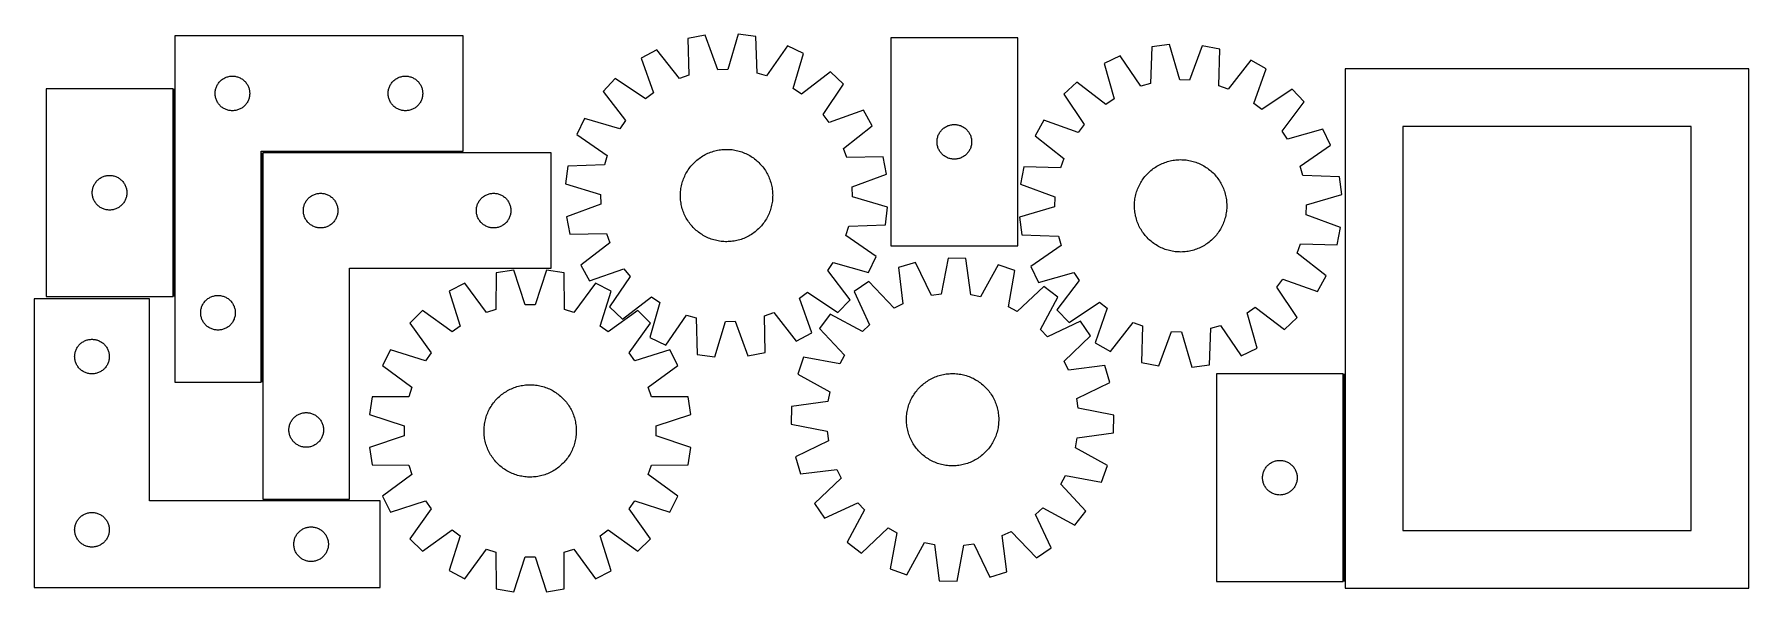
# Model space of a CAD drawing. Header units: millimetres. Extents: x 7 to 1493, y 7 to 489.
import ezdxf

# ---------------------------------------------------------------- set-up
doc = ezdxf.new("R2010")
doc.units = ezdxf.units.MM
doc.layers.add('COMMON', color=5, linetype='CONTINUOUS', true_color=0x0000ff)
doc.layers.add('CUT', color=7, linetype='CONTINUOUS', true_color=0x000000)

msp = doc.modelspace()

# ---------------------------------------------------------------- linework, layer by layer
at = {"layer": 'COMMON'}
for p, q in [((127.922079, 262.135036), (127.922079, 442.135036)), ((204.422079, 386.660667), (204.422079, 188.160668)), ((378.672079, 387.410668), (205.17208, 387.410668)), ((1142.602752, 15.281037), (1142.602752, 195.281037)), ((205.17208, 85.910666), (280.17208, 85.910666))]:
    msp.add_line(p, q, dxfattribs=at)
at = {"layer": 'CUT'}
for p, q in [((128.672079, 488.160668), (128.672079, 188.160668)), ((378.672079, 488.160668), (128.672079, 488.160668)), ((378.672079, 388.160668), (378.672079, 488.160668)), ((546.66939, 476.005146), (533.176821, 468.610476)), ((566.243513, 450.988582), (546.66939, 476.005146)), ((588.650921, 488.500571), (573.533647, 485.637255)), ((573.533647, 485.637255), (574.314734, 453.882497)), ((599.536474, 458.659668), (588.650921, 488.500571)), ((617.176833, 489.359739), (608.106931, 458.9178)), ((632.439028, 487.41142), (617.176833, 489.359739)), ((633.570458, 455.667214), (632.439028, 487.41142)), ((659.83428, 479.413546), (641.801215, 453.264295)), ((673.747426, 472.844306), (659.83428, 479.413546)), ((749.606284, 486.215358), (749.606284, 306.215358)), ((859.606284, 486.215358), (749.606284, 486.215358)), ((859.606284, 306.215358), (859.606284, 486.215358)), ((975.793477, 478.537381), (974.585264, 446.796005)), ((991.06034, 480.448777), (975.793477, 478.537381)), ((1000.056579, 449.984988), (991.06034, 480.448777)), ((1019.58409, 479.52061), (1008.626387, 449.706126)), ((1034.694394, 476.620736), (1019.58409, 479.52061)), ((1033.836497, 444.86796), (1034.694394, 476.620736)), ((533.176821, 468.610476), (543.73244, 438.651276)), ((665.013981, 442.304141), (673.747426, 472.844306)), ((948.378959, 470.605797), (934.449963, 464.070231)), ((934.449963, 464.070231), (943.109509, 433.50903)), ((966.348719, 444.413003), (948.378959, 470.605797)), ((1061.535273, 466.923673), (1041.900695, 441.95453)), ((1075.009915, 459.496388), (1061.535273, 466.923673)), ((165.81236, 445.88256), (166.226924, 446.534324)), ((166.226924, 446.534324), (166.67449, 447.163883)), ((166.67449, 447.163883), (167.153872, 447.769566)), ((167.153872, 447.769566), (167.663798, 448.349768)), ((167.663798, 448.349768), (168.202917, 448.902951)), ((168.202917, 448.902951), (168.769797, 449.427647)), ((168.769797, 449.427647), (169.362937, 449.922465)), ((169.362937, 449.922465), (169.980762, 450.386093)), ((169.980762, 450.386093), (170.621636, 450.817302)), ((170.621636, 450.817302), (171.283858, 451.214947)), ((171.283858, 451.214947), (171.965672, 451.577975)), ((171.965672, 451.577975), (172.66527, 451.905422)), ((172.66527, 451.905422), (173.380798, 452.196421)), ((173.380798, 452.196421), (174.110356, 452.450199)), ((174.110356, 452.450199), (174.852012, 452.666084)), ((174.852012, 452.666084), (175.603798, 452.843504)), ((175.603798, 452.843504), (176.36372, 452.981987)), ((176.36372, 452.981987), (177.129764, 453.081167)), ((177.129764, 453.081167), (177.899898, 453.14078)), ((177.899898, 453.14078), (178.672079, 453.160668)), ((178.672079, 453.160668), (179.44426, 453.14078)), ((179.44426, 453.14078), (180.214394, 453.081167)), ((180.214394, 453.081167), (180.980438, 452.981987)), ((180.980438, 452.981987), (181.74036, 452.843504)), ((181.74036, 452.843504), (182.492146, 452.666084)), ((182.492146, 452.666084), (183.233801, 452.450199)), ((183.233801, 452.450199), (183.96336, 452.196421)), ((183.96336, 452.196421), (184.678888, 451.905422)), ((184.678888, 451.905422), (185.378486, 451.577975)), ((185.378486, 451.577975), (186.0603, 451.214947)), ((186.0603, 451.214947), (186.722522, 450.817302)), ((186.722522, 450.817302), (187.363395, 450.386093)), ((187.363395, 450.386093), (187.981221, 449.922465)), ((187.981221, 449.922465), (188.574361, 449.427647)), ((188.574361, 449.427647), (189.141241, 448.902951)), ((189.141241, 448.902951), (189.680359, 448.349768)), ((189.680359, 448.349768), (190.190286, 447.769566)), ((190.190286, 447.769566), (190.669668, 447.163883)), ((190.669668, 447.163883), (191.117234, 446.534324)), ((191.117234, 446.534324), (191.531798, 445.88256)), ((315.81236, 445.88256), (316.226924, 446.534324)), ((316.226924, 446.534324), (316.67449, 447.163883)), ((316.67449, 447.163883), (317.153872, 447.769566)), ((317.153872, 447.769566), (317.663798, 448.349768)), ((317.663798, 448.349768), (318.202917, 448.902951)), ((318.202917, 448.902951), (318.769797, 449.427647)), ((318.769797, 449.427647), (319.362937, 449.922465)), ((319.362937, 449.922465), (319.980762, 450.386093)), ((319.980762, 450.386093), (320.621636, 450.817302)), ((320.621636, 450.817302), (321.283858, 451.214947)), ((321.283858, 451.214947), (321.965672, 451.577975)), ((321.965672, 451.577975), (322.66527, 451.905422)), ((322.66527, 451.905422), (323.380798, 452.196421)), ((323.380798, 452.196421), (324.110356, 452.450199)), ((324.110356, 452.450199), (324.852012, 452.666084)), ((324.852012, 452.666084), (325.603798, 452.843504)), ((325.603798, 452.843504), (326.36372, 452.981987)), ((326.36372, 452.981987), (327.129764, 453.081167)), ((327.129764, 453.081167), (327.899898, 453.14078)), ((327.899898, 453.14078), (328.672079, 453.160668)), ((328.672079, 453.160668), (329.44426, 453.14078)), ((329.44426, 453.14078), (330.214394, 453.081167)), ((330.214394, 453.081167), (330.980438, 452.981987)), ((330.980438, 452.981987), (331.74036, 452.843504)), ((331.74036, 452.843504), (332.492146, 452.666084)), ((332.492146, 452.666084), (333.233801, 452.450199)), ((333.233801, 452.450199), (333.96336, 452.196421)), ((333.96336, 452.196421), (334.678888, 451.905422)), ((334.678888, 451.905422), (335.378486, 451.577975)), ((335.378486, 451.577975), (336.0603, 451.214947)), ((336.0603, 451.214947), (336.722522, 450.817302)), ((336.722522, 450.817302), (337.363395, 450.386093)), ((337.363395, 450.386093), (337.981221, 449.922465)), ((337.981221, 449.922465), (338.574361, 449.427647)), ((338.574361, 449.427647), (339.141241, 448.902951)), ((339.141241, 448.902951), (339.680359, 448.349768)), ((339.680359, 448.349768), (340.190286, 447.769566)), ((340.190286, 447.769566), (340.669668, 447.163883)), ((340.669668, 447.163883), (341.117234, 446.534324)), ((341.117234, 446.534324), (341.531798, 445.88256)), ((510.60388, 451.148284), (500.056763, 439.946102)), ((536.950521, 433.404854), (510.60388, 451.148284)), ((574.314734, 453.882497), (566.243513, 450.988582)), ((608.106931, 458.9178), (599.536474, 458.659668)), ((641.801215, 453.264295), (633.570458, 455.667214)), ((697.33038, 456.772278), (672.099353, 437.475386)), ((690.789132, 419.878521), (708.532562, 446.225161)), ((708.532562, 446.225161), (697.33038, 456.772278)), ((910.828201, 448.055294), (899.60054, 437.535305)), ((936.012477, 428.697428), (910.828201, 448.055294)), ((974.585264, 446.796005), (966.348719, 444.413003)), ((1008.626387, 449.706126), (1000.056579, 449.984988)), ((1064.38186, 429.562808), (1075.009915, 459.496388)), ((1493.352752, 459.486863), (1143.352752, 459.486863)), ((1143.352752, 459.486863), (1143.352752, 9.486863)), ((1493.352752, 9.486863), (1493.352752, 459.486863)), ((17.172078, 442.135036), (17.172078, 262.135036)), ((127.172078, 442.135036), (17.172078, 442.135036)), ((127.172078, 262.135036), (127.172078, 442.135036)), ((163.677052, 438.546887), (163.716816, 439.3183)), ((163.677052, 437.77445), (163.677052, 438.546887)), ((163.716816, 437.003036), (163.677052, 437.77445)), ((163.716816, 439.3183), (163.796239, 440.086644)), ((163.796239, 436.234693), (163.716816, 437.003036)), ((163.796239, 440.086644), (163.91511, 440.84988)), ((163.91511, 435.471457), (163.796239, 436.234693)), ((163.91511, 440.84988), (164.073113, 441.605985)), ((164.073113, 434.715352), (163.91511, 435.471457)), ((164.073113, 441.605985), (164.269831, 442.352953)), ((164.269831, 433.968384), (164.073113, 434.715352)), ((164.269831, 442.352953), (164.50474, 443.088804)), ((164.50474, 433.232533), (164.269831, 433.968384)), ((164.50474, 443.088804), (164.777219, 443.811587)), ((164.777219, 432.50975), (164.50474, 433.232533)), ((164.777219, 443.811587), (165.086545, 444.519384)), ((165.086545, 431.801953), (164.777219, 432.50975)), ((165.086545, 444.519384), (165.431897, 445.21032)), ((165.431897, 431.111017), (165.086545, 431.801953)), ((165.431897, 445.21032), (165.81236, 445.88256)), ((165.81236, 430.438776), (165.431897, 431.111017)), ((191.531798, 445.88256), (191.912261, 445.21032)), ((191.912261, 431.111017), (191.531798, 430.438776)), ((191.912261, 445.21032), (192.257613, 444.519384)), ((192.257613, 431.801953), (191.912261, 431.111017)), ((192.257613, 444.519384), (192.566938, 443.811587)), ((192.566938, 432.50975), (192.257613, 431.801953)), ((192.566938, 443.811587), (192.839417, 443.088804)), ((192.839417, 433.232533), (192.566938, 432.50975)), ((192.839417, 443.088804), (193.074327, 442.352953)), ((193.074327, 433.968384), (192.839417, 433.232533)), ((193.074327, 442.352953), (193.271045, 441.605985)), ((193.271045, 434.715352), (193.074327, 433.968384)), ((193.271045, 441.605985), (193.429048, 440.84988)), ((193.429048, 435.471457), (193.271045, 434.715352)), ((193.429048, 440.84988), (193.547919, 440.086644)), ((193.547919, 436.234693), (193.429048, 435.471457)), ((193.547919, 440.086644), (193.627342, 439.3183)), ((193.627342, 437.003036), (193.547919, 436.234693)), ((193.627342, 439.3183), (193.667106, 438.546887)), ((193.667106, 437.77445), (193.627342, 437.003036)), ((193.667106, 438.546887), (193.667106, 437.77445)), ((313.677052, 438.546887), (313.716816, 439.3183)), ((313.677052, 437.77445), (313.677052, 438.546887)), ((313.716816, 437.003036), (313.677052, 437.77445)), ((313.716816, 439.3183), (313.796239, 440.086644)), ((313.796239, 436.234693), (313.716816, 437.003036)), ((313.796239, 440.086644), (313.91511, 440.84988)), ((313.91511, 435.471457), (313.796239, 436.234693)), ((313.91511, 440.84988), (314.073113, 441.605985)), ((314.073113, 434.715352), (313.91511, 435.471457)), ((314.073113, 441.605985), (314.269831, 442.352953)), ((314.269831, 433.968384), (314.073113, 434.715352)), ((314.269831, 442.352953), (314.50474, 443.088804)), ((314.50474, 433.232533), (314.269831, 433.968384)), ((314.50474, 443.088804), (314.777219, 443.811587)), ((314.777219, 432.50975), (314.50474, 433.232533)), ((314.777219, 443.811587), (315.086545, 444.519384)), ((315.086545, 431.801953), (314.777219, 432.50975)), ((315.086545, 444.519384), (315.431897, 445.21032)), ((315.431897, 431.111017), (315.086545, 431.801953)), ((315.431897, 445.21032), (315.81236, 445.88256)), ((315.81236, 430.438776), (315.431897, 431.111017)), ((341.531798, 445.88256), (341.912261, 445.21032)), ((341.912261, 431.111017), (341.531798, 430.438776)), ((341.912261, 445.21032), (342.257613, 444.519384)), ((342.257613, 431.801953), (341.912261, 431.111017)), ((342.257613, 444.519384), (342.566938, 443.811587)), ((342.566938, 432.50975), (342.257613, 431.801953)), ((342.566938, 443.811587), (342.839417, 443.088804)), ((342.839417, 433.232533), (342.566938, 432.50975)), ((342.839417, 443.088804), (343.074327, 442.352953)), ((343.074327, 433.968384), (342.839417, 433.232533)), ((343.074327, 442.352953), (343.271045, 441.605985)), ((343.271045, 434.715352), (343.074327, 433.968384)), ((343.271045, 441.605985), (343.429048, 440.84988)), ((343.429048, 435.471457), (343.271045, 434.715352)), ((343.429048, 440.84988), (343.547919, 440.086644)), ((343.547919, 436.234693), (343.429048, 435.471457)), ((343.547919, 440.086644), (343.627342, 439.3183)), ((343.627342, 437.003036), (343.547919, 436.234693)), ((343.627342, 439.3183), (343.667106, 438.546887)), ((343.667106, 437.77445), (343.627342, 437.003036)), ((343.667106, 438.546887), (343.667106, 437.77445)), ((500.056763, 439.946102), (519.353655, 414.715075)), ((543.73244, 438.651276), (536.950521, 433.404854)), ((672.099353, 437.475386), (665.013981, 442.304141)), ((899.60054, 437.535305), (917.280188, 411.145823)), ((943.109509, 433.50903), (936.012477, 428.697428)), ((1041.900695, 441.95453), (1033.836497, 444.86796)), ((1097.540551, 441.979645), (1071.151068, 424.299997)), ((1108.06054, 430.751984), (1097.540551, 441.979645)), ((166.226924, 429.787013), (165.81236, 430.438776)), ((166.67449, 429.157454), (166.226924, 429.787013)), ((167.153872, 428.551771), (166.67449, 429.157454)), ((167.663798, 427.971568), (167.153872, 428.551771)), ((168.202917, 427.418386), (167.663798, 427.971568)), ((168.769797, 426.893689), (168.202917, 427.418386)), ((169.362937, 426.398871), (168.769797, 426.893689)), ((169.980762, 425.935243), (169.362937, 426.398871)), ((170.621636, 425.504035), (169.980762, 425.935243)), ((171.283858, 425.10639), (170.621636, 425.504035)), ((171.965672, 424.743362), (171.283858, 425.10639)), ((172.66527, 424.415915), (171.965672, 424.743362)), ((173.380798, 424.124916), (172.66527, 424.415915)), ((174.110356, 423.871138), (173.380798, 424.124916)), ((174.852012, 423.655253), (174.110356, 423.871138)), ((175.603798, 423.477833), (174.852012, 423.655253)), ((176.36372, 423.33935), (175.603798, 423.477833)), ((177.129764, 423.24017), (176.36372, 423.33935)), ((177.899898, 423.180557), (177.129764, 423.24017)), ((178.672079, 423.160668), (177.899898, 423.180557)), ((179.44426, 423.180557), (178.672079, 423.160668)), ((180.214394, 423.24017), (179.44426, 423.180557)), ((180.980438, 423.33935), (180.214394, 423.24017)), ((181.74036, 423.477833), (180.980438, 423.33935)), ((182.492146, 423.655253), (181.74036, 423.477833)), ((183.233801, 423.871138), (182.492146, 423.655253)), ((183.96336, 424.124916), (183.233801, 423.871138)), ((184.678888, 424.415915), (183.96336, 424.124916)), ((185.378486, 424.743362), (184.678888, 424.415915)), ((186.0603, 425.10639), (185.378486, 424.743362)), ((186.722522, 425.504035), (186.0603, 425.10639)), ((187.363395, 425.935243), (186.722522, 425.504035)), ((187.981221, 426.398871), (187.363395, 425.935243)), ((188.574361, 426.893689), (187.981221, 426.398871)), ((189.141241, 427.418386), (188.574361, 426.893689)), ((189.680359, 427.971568), (189.141241, 427.418386)), ((190.190286, 428.551771), (189.680359, 427.971568)), ((190.669668, 429.157454), (190.190286, 428.551771)), ((191.117234, 429.787013), (190.669668, 429.157454)), ((191.531798, 430.438776), (191.117234, 429.787013)), ((316.226924, 429.787013), (315.81236, 430.438776)), ((316.67449, 429.157454), (316.226924, 429.787013)), ((317.153872, 428.551771), (316.67449, 429.157454)), ((317.663798, 427.971568), (317.153872, 428.551771)), ((318.202917, 427.418386), (317.663798, 427.971568)), ((318.769797, 426.893689), (318.202917, 427.418386)), ((319.362937, 426.398871), (318.769797, 426.893689)), ((319.980762, 425.935243), (319.362937, 426.398871)), ((320.621636, 425.504035), (319.980762, 425.935243)), ((321.283858, 425.10639), (320.621636, 425.504035)), ((321.965672, 424.743362), (321.283858, 425.10639)), ((322.66527, 424.415915), (321.965672, 424.743362)), ((323.380798, 424.124916), (322.66527, 424.415915)), ((324.110356, 423.871138), (323.380798, 424.124916)), ((324.852012, 423.655253), (324.110356, 423.871138)), ((325.603798, 423.477833), (324.852012, 423.655253)), ((326.36372, 423.33935), (325.603798, 423.477833)), ((327.129764, 423.24017), (326.36372, 423.33935)), ((327.899898, 423.180557), (327.129764, 423.24017)), ((328.672079, 423.160668), (327.899898, 423.180557)), ((329.44426, 423.180557), (328.672079, 423.160668)), ((330.214394, 423.24017), (329.44426, 423.180557)), ((330.980438, 423.33935), (330.214394, 423.24017)), ((331.74036, 423.477833), (330.980438, 423.33935)), ((332.492146, 423.655253), (331.74036, 423.477833)), ((333.233801, 423.871138), (332.492146, 423.655253)), ((333.96336, 424.124916), (333.233801, 423.871138)), ((334.678888, 424.415915), (333.96336, 424.124916)), ((335.378486, 424.743362), (334.678888, 424.415915)), ((336.0603, 425.10639), (335.378486, 424.743362)), ((336.722522, 425.504035), (336.0603, 425.10639)), ((337.363395, 425.935243), (336.722522, 425.504035)), ((337.981221, 426.398871), (337.363395, 425.935243)), ((338.574361, 426.893689), (337.981221, 426.398871)), ((339.141241, 427.418386), (338.574361, 426.893689)), ((339.680359, 427.971568), (339.141241, 427.418386)), ((340.190286, 428.551771), (339.680359, 427.971568)), ((340.669668, 429.157454), (340.190286, 428.551771)), ((341.117234, 429.787013), (340.669668, 429.157454)), ((341.531798, 430.438776), (341.117234, 429.787013)), ((483.984735, 416.363148), (477.415495, 402.450002)), ((514.5249, 407.629703), (483.984735, 416.363148)), ((696.035554, 413.096602), (690.789132, 419.878521)), ((725.994754, 423.65222), (696.035554, 413.096602)), ((733.389423, 410.159651), (725.994754, 423.65222)), ((1071.151068, 424.299997), (1064.38186, 429.562808)), ((1088.702674, 405.567708), (1108.06054, 430.751984)), ((477.415495, 402.450002), (503.564746, 384.416937)), ((519.353655, 414.715075), (514.5249, 407.629703)), ((708.372859, 390.585529), (733.389423, 410.159651)), ((790.438946, 401.143494), (790.711425, 401.866277)), ((790.711425, 401.866277), (791.020751, 402.574074)), ((791.020751, 402.574074), (791.366102, 403.265009)), ((791.366102, 403.265009), (791.746565, 403.93725)), ((791.746565, 403.93725), (792.161129, 404.589014)), ((792.161129, 404.589014), (792.608696, 405.218572)), ((792.608696, 405.218572), (793.088078, 405.824256)), ((793.088078, 405.824256), (793.598004, 406.404458)), ((793.598004, 406.404458), (794.137122, 406.957641)), ((794.137122, 406.957641), (794.704003, 407.482337)), ((794.704003, 407.482337), (795.297142, 407.977155)), ((795.297142, 407.977155), (795.914968, 408.440783)), ((795.914968, 408.440783), (796.555842, 408.871992)), ((796.555842, 408.871992), (797.218063, 409.269637)), ((797.218063, 409.269637), (797.899878, 409.632664)), ((797.899878, 409.632664), (798.599476, 409.960112)), ((798.599476, 409.960112), (799.315003, 410.25111)), ((799.315003, 410.25111), (800.044562, 410.504889)), ((800.044562, 410.504889), (800.786218, 410.720774)), ((800.786218, 410.720774), (801.538003, 410.898193)), ((801.538003, 410.898193), (802.297926, 411.036677)), ((802.297926, 411.036677), (803.063969, 411.135856)), ((803.063969, 411.135856), (803.834103, 411.195469)), ((803.834103, 411.195469), (804.606284, 411.215358)), ((804.606284, 411.215358), (805.378466, 411.195469)), ((805.378466, 411.195469), (806.148599, 411.135856)), ((806.148599, 411.135856), (806.914643, 411.036677)), ((806.914643, 411.036677), (807.674565, 410.898193)), ((807.674565, 410.898193), (808.426351, 410.720774)), ((808.426351, 410.720774), (809.168007, 410.504889)), ((809.168007, 410.504889), (809.897566, 410.25111)), ((809.897566, 410.25111), (810.613093, 409.960112)), ((810.613093, 409.960112), (811.312691, 409.632664)), ((811.312691, 409.632664), (811.994505, 409.269637)), ((811.994505, 409.269637), (812.656727, 408.871992)), ((812.656727, 408.871992), (813.297601, 408.440783)), ((813.297601, 408.440783), (813.915427, 407.977155)), ((813.915427, 407.977155), (814.508566, 407.482337)), ((814.508566, 407.482337), (815.075447, 406.957641)), ((815.075447, 406.957641), (815.614565, 406.404458)), ((815.614565, 406.404458), (816.124491, 405.824256)), ((816.124491, 405.824256), (816.603873, 405.218572)), ((816.603873, 405.218572), (817.05144, 404.589014)), ((817.05144, 404.589014), (817.466004, 403.93725)), ((817.466004, 403.93725), (817.846466, 403.265009)), ((817.846466, 403.265009), (818.191818, 402.574074)), ((818.191818, 402.574074), (818.501144, 401.866277)), ((818.501144, 401.866277), (818.773623, 401.143494)), ((882.083797, 415.00467), (874.656512, 401.530027)), ((874.656512, 401.530027), (899.625655, 381.89545)), ((912.017377, 404.376614), (882.083797, 415.00467)), ((917.280188, 411.145823), (912.017377, 404.376614)), ((1093.514275, 398.470676), (1088.702674, 405.567708)), ((1124.075477, 407.130222), (1093.514275, 398.470676)), ((1130.611043, 393.201226), (1124.075477, 407.130222)), ((1443.352752, 409.486863), (1193.352752, 409.486863)), ((1193.352752, 409.486863), (1193.352752, 59.486863)), ((1443.352752, 59.486863), (1443.352752, 409.486863)), ((203.672079, 188.160668), (203.672079, 388.160668)), ((203.672079, 388.160668), (378.672079, 388.160668)), ((205.17208, 386.660667), (205.17208, 86.660667)), ((455.17208, 386.660667), (205.17208, 386.660667)), ((455.17208, 286.660667), (455.17208, 386.660667)), ((590.980714, 386.327762), (592.138474, 386.816228)), ((592.138474, 386.816228), (593.311006, 387.268086)), ((593.311006, 387.268086), (594.497152, 387.682892)), ((594.497152, 387.682892), (595.695742, 388.060235)), ((595.695742, 388.060235), (596.905594, 388.399743)), ((596.905594, 388.399743), (598.125513, 388.701081)), ((598.125513, 388.701081), (599.354295, 388.963952)), ((599.354295, 388.963952), (600.590728, 389.188097)), ((600.590728, 389.188097), (601.833591, 389.373293)), ((601.833591, 389.373293), (603.081658, 389.519359)), ((603.081658, 389.519359), (604.333698, 389.62615)), ((604.333698, 389.62615), (605.588474, 389.69356)), ((605.588474, 389.69356), (606.844748, 389.721524)), ((606.844748, 389.721524), (608.101281, 389.710014)), ((608.101281, 389.710014), (609.356832, 389.659041)), ((609.356832, 389.659041), (610.610162, 389.568655)), ((610.610162, 389.568655), (611.860035, 389.438945)), ((611.860035, 389.438945), (613.105217, 389.270041)), ((613.105217, 389.270041), (614.344479, 389.062107)), ((614.344479, 389.062107), (615.576598, 388.81535)), ((615.576598, 388.81535), (616.800359, 388.530012)), ((616.800359, 388.530012), (618.014552, 388.206377)), ((618.014552, 388.206377), (619.217982, 387.844762)), ((619.217982, 387.844762), (620.409458, 387.445525)), ((620.409458, 387.445525), (621.587807, 387.00906)), ((621.587807, 387.00906), (622.751864, 386.535798)), ((622.751864, 386.535798), (623.900481, 386.026205)), ((711.266775, 382.514307), (708.372859, 390.585529)), ((789.611257, 396.601577), (789.651022, 397.37299)), ((789.611257, 395.829139), (789.611257, 396.601577)), ((789.651022, 395.057726), (789.611257, 395.829139)), ((789.651022, 397.37299), (789.730444, 398.141333)), ((789.730444, 394.289383), (789.651022, 395.057726)), ((789.730444, 398.141333), (789.849315, 398.90457)), ((789.849315, 393.526147), (789.730444, 394.289383)), ((789.849315, 398.90457), (790.007319, 399.660674)), ((790.007319, 392.770042), (789.849315, 393.526147)), ((790.007319, 399.660674), (790.204036, 400.407643)), ((790.204036, 392.023074), (790.007319, 392.770042)), ((790.204036, 400.407643), (790.438946, 401.143494)), ((790.438946, 391.287222), (790.204036, 392.023074)), ((790.711425, 390.56444), (790.438946, 391.287222)), ((791.020751, 389.856642), (790.711425, 390.56444)), ((791.366102, 389.165707), (791.020751, 389.856642)), ((791.746565, 388.493466), (791.366102, 389.165707)), ((792.161129, 387.841702), (791.746565, 388.493466)), ((792.608696, 387.212144), (792.161129, 387.841702)), ((793.088078, 386.60646), (792.608696, 387.212144)), ((793.598004, 386.026258), (793.088078, 386.60646)), ((816.124491, 386.60646), (815.614565, 386.026258)), ((816.603873, 387.212144), (816.124491, 386.60646)), ((817.05144, 387.841702), (816.603873, 387.212144)), ((817.466004, 388.493466), (817.05144, 387.841702)), ((817.846466, 389.165707), (817.466004, 388.493466)), ((818.191818, 389.856642), (817.846466, 389.165707)), ((818.501144, 390.56444), (818.191818, 389.856642)), ((818.773623, 391.287222), (818.501144, 390.56444)), ((818.773623, 401.143494), (819.008533, 400.407643)), ((819.008533, 392.023074), (818.773623, 391.287222)), ((819.008533, 400.407643), (819.20525, 399.660674)), ((819.20525, 392.770042), (819.008533, 392.023074)), ((819.20525, 399.660674), (819.363254, 398.90457)), ((819.363254, 393.526147), (819.20525, 392.770042)), ((819.363254, 398.90457), (819.482125, 398.141333)), ((819.482125, 394.289383), (819.363254, 393.526147)), ((819.482125, 398.141333), (819.561547, 397.37299)), ((819.561547, 395.057726), (819.482125, 394.289383)), ((819.561547, 397.37299), (819.601311, 396.601577)), ((819.601311, 395.829139), (819.561547, 395.057726)), ((819.601311, 396.601577), (819.601311, 395.829139)), ((1104.418248, 375.231466), (1130.611043, 393.201226)), ((469.417622, 375.05475), (467.469302, 359.792555)), ((501.161828, 376.18618), (469.417622, 375.05475)), ((503.564746, 384.416937), (501.161828, 376.18618)), ((573.193927, 370.933855), (573.87693, 371.988613)), ((573.87693, 371.988613), (574.592726, 373.021397)), ((574.592726, 373.021397), (575.340609, 374.031188)), ((575.340609, 374.031188), (576.119842, 375.016988)), ((576.119842, 375.016988), (576.929655, 375.977827)), ((576.929655, 375.977827), (577.769249, 376.912754)), ((577.769249, 376.912754), (578.637795, 377.820847)), ((578.637795, 377.820847), (579.534437, 378.701211)), ((579.534437, 378.701211), (580.458289, 379.552976)), ((580.458289, 379.552976), (581.40844, 380.375302)), ((581.40844, 380.375302), (582.383952, 381.167377)), ((582.383952, 381.167377), (583.383862, 381.92842)), ((583.383862, 381.92842), (584.407184, 382.657679)), ((584.407184, 382.657679), (585.452908, 383.354436)), ((585.452908, 383.354436), (586.520001, 384.018001)), ((586.520001, 384.018001), (587.607411, 384.647721)), ((587.607411, 384.647721), (588.714064, 385.242973)), ((588.714064, 385.242973), (589.838868, 385.803172)), ((589.838868, 385.803172), (590.980714, 386.327762)), ((623.900481, 386.026205), (625.032525, 385.480784)), ((625.032525, 385.480784), (626.146878, 384.900074)), ((626.146878, 384.900074), (627.242441, 384.284649)), ((627.242441, 384.284649), (628.318133, 383.635114)), ((628.318133, 383.635114), (629.372891, 382.952112)), ((629.372891, 382.952112), (630.405675, 382.236316)), ((630.405675, 382.236316), (631.415465, 381.488432)), ((631.415465, 381.488432), (632.401266, 380.7092)), ((632.401266, 380.7092), (633.362104, 379.899387)), ((633.362104, 379.899387), (634.297031, 379.059793)), ((634.297031, 379.059793), (635.205125, 378.191246)), ((635.205125, 378.191246), (636.085489, 377.294604)), ((636.085489, 377.294604), (636.937254, 376.370752)), ((636.937254, 376.370752), (637.75958, 375.420601)), ((637.75958, 375.420601), (638.551655, 374.445089)), ((638.551655, 374.445089), (639.312698, 373.445179)), ((639.312698, 373.445179), (640.041957, 372.421857)), ((640.041957, 372.421857), (640.738713, 371.376133)), ((743.021533, 383.295395), (711.266775, 382.514307)), ((745.884848, 368.178121), (743.021533, 383.295395)), ((794.137122, 385.473075), (793.598004, 386.026258)), ((794.704003, 384.948379), (794.137122, 385.473075)), ((795.297142, 384.453561), (794.704003, 384.948379)), ((795.914968, 383.989933), (795.297142, 384.453561)), ((796.555842, 383.558725), (795.914968, 383.989933)), ((797.218063, 383.16108), (796.555842, 383.558725)), ((797.899878, 382.798052), (797.218063, 383.16108)), ((798.599476, 382.470605), (797.899878, 382.798052)), ((799.315003, 382.179606), (798.599476, 382.470605)), ((800.044562, 381.925827), (799.315003, 382.179606)), ((800.786218, 381.709942), (800.044562, 381.925827)), ((801.538003, 381.532523), (800.786218, 381.709942)), ((802.297926, 381.39404), (801.538003, 381.532523)), ((803.063969, 381.29486), (802.297926, 381.39404)), ((803.834103, 381.235247), (803.063969, 381.29486)), ((804.606284, 381.215358), (803.834103, 381.235247)), ((805.378466, 381.235247), (804.606284, 381.215358)), ((806.148599, 381.29486), (805.378466, 381.235247)), ((806.914643, 381.39404), (806.148599, 381.29486)), ((807.674565, 381.532523), (806.914643, 381.39404)), ((808.426351, 381.709942), (807.674565, 381.532523)), ((809.168007, 381.925827), (808.426351, 381.709942)), ((809.897566, 382.179606), (809.168007, 381.925827)), ((810.613093, 382.470605), (809.897566, 382.179606)), ((811.312691, 382.798052), (810.613093, 382.470605)), ((811.994505, 383.16108), (811.312691, 382.798052)), ((812.656727, 383.558725), (811.994505, 383.16108)), ((813.297601, 383.989933), (812.656727, 383.558725)), ((813.915427, 384.453561), (813.297601, 383.989933)), ((814.508566, 384.948379), (813.915427, 384.453561)), ((815.075447, 385.473075), (814.508566, 384.948379)), ((815.614565, 386.026258), (815.075447, 385.473075)), ((864.959449, 374.689148), (862.059575, 359.578845)), ((896.712225, 373.831251), (864.959449, 374.689148)), ((899.625655, 381.89545), (896.712225, 373.831251)), ((975.088568, 371.43542), (976.063927, 372.227683)), ((976.063927, 372.227683), (977.06369, 372.98892)), ((977.06369, 372.98892), (978.086871, 373.718377)), ((978.086871, 373.718377), (979.13246, 374.415335)), ((979.13246, 374.415335), (980.199425, 375.079107)), ((980.199425, 375.079107), (981.286713, 375.709037)), ((981.286713, 375.709037), (982.393251, 376.304504)), ((982.393251, 376.304504), (983.517947, 376.864919)), ((983.517947, 376.864919), (984.659691, 377.389731)), ((984.659691, 377.389731), (985.817356, 377.87842)), ((985.817356, 377.87842), (986.989801, 378.330506)), ((986.989801, 378.330506), (988.175867, 378.74554)), ((988.175867, 378.74554), (989.374384, 379.123115)), ((989.374384, 379.123115), (990.58417, 379.462857)), ((990.58417, 379.462857), (991.804031, 379.764432)), ((991.804031, 379.764432), (993.032762, 380.02754)), ((993.032762, 380.02754), (994.269152, 380.251924)), ((994.269152, 380.251924), (995.511979, 380.43736)), ((995.511979, 380.43736), (996.760018, 380.583667)), ((996.760018, 380.583667), (998.012037, 380.6907)), ((998.012037, 380.6907), (999.266799, 380.758354)), ((999.266799, 380.758354), (1000.523068, 380.786561)), ((1000.523068, 380.786561), (1001.779603, 380.775294)), ((1001.779603, 380.775294), (1003.035164, 380.724563)), ((1003.035164, 380.724563), (1004.288512, 380.634419)), ((1004.288512, 380.634419), (1005.53841, 380.504952)), ((1005.53841, 380.504952), (1006.783624, 380.336288)), ((1006.783624, 380.336288), (1008.022927, 380.128594)), ((1008.022927, 380.128594), (1009.255094, 379.882075)), ((1009.255094, 379.882075), (1010.478909, 379.596974)), ((1010.478909, 379.596974), (1011.693166, 379.273573)), ((1011.693166, 379.273573), (1012.896665, 378.912191)), ((1012.896665, 378.912191), (1014.088219, 378.513185)), ((1014.088219, 378.513185), (1015.266651, 378.076948)), ((1015.266651, 378.076948), (1016.4308, 377.60391)), ((1016.4308, 377.60391), (1017.579516, 377.09454)), ((1017.579516, 377.09454), (1018.711665, 376.549338)), ((1018.711665, 376.549338), (1019.826131, 375.968844)), ((1019.826131, 375.968844), (1020.921813, 375.35363)), ((1020.921813, 375.35363), (1021.99763, 374.704303)), ((1021.99763, 374.704303), (1023.05252, 374.021505)), ((1023.05252, 374.021505), (1024.085442, 373.305909)), ((1024.085442, 373.305909), (1025.095377, 372.558221)), ((1025.095377, 372.558221), (1026.081329, 371.779179)), ((1026.081329, 371.779179), (1027.042324, 370.969552)), ((1106.80125, 366.994921), (1104.418248, 375.231466)), ((57.76983, 356.32732), (58.004739, 357.063172)), ((58.004739, 357.063172), (58.277218, 357.785954)), ((58.277218, 357.785954), (58.586544, 358.493752)), ((58.586544, 358.493752), (58.931896, 359.184687)), ((58.931896, 359.184687), (59.312359, 359.856928)), ((59.312359, 359.856928), (59.726923, 360.508692)), ((59.726923, 360.508692), (60.174489, 361.13825)), ((60.174489, 361.13825), (60.653871, 361.743934)), ((60.653871, 361.743934), (61.163797, 362.324136)), ((61.163797, 362.324136), (61.702916, 362.877319)), ((61.702916, 362.877319), (62.269796, 363.402015)), ((62.269796, 363.402015), (62.862936, 363.896833)), ((62.862936, 363.896833), (63.480761, 364.360461)), ((63.480761, 364.360461), (64.121635, 364.791669)), ((64.121635, 364.791669), (64.783857, 365.189314)), ((64.783857, 365.189314), (65.465671, 365.552342)), ((65.465671, 365.552342), (66.165269, 365.879789)), ((66.165269, 365.879789), (66.880797, 366.170788)), ((66.880797, 366.170788), (67.610355, 366.424567)), ((67.610355, 366.424567), (68.352011, 366.640452)), ((68.352011, 366.640452), (69.103797, 366.817871)), ((69.103797, 366.817871), (69.863719, 366.956354)), ((69.863719, 366.956354), (70.629763, 367.055534)), ((70.629763, 367.055534), (71.399897, 367.115147)), ((71.399897, 367.115147), (72.172078, 367.135036)), ((72.172078, 367.135036), (72.944259, 367.115147)), ((72.944259, 367.115147), (73.714393, 367.055534)), ((73.714393, 367.055534), (74.480437, 366.956354)), ((74.480437, 366.956354), (75.240359, 366.817871)), ((75.240359, 366.817871), (75.992145, 366.640452)), ((75.992145, 366.640452), (76.7338, 366.424567)), ((76.7338, 366.424567), (77.463359, 366.170788)), ((77.463359, 366.170788), (78.178887, 365.879789)), ((78.178887, 365.879789), (78.878485, 365.552342)), ((78.878485, 365.552342), (79.560299, 365.189314)), ((79.560299, 365.189314), (80.222521, 364.791669)), ((80.222521, 364.791669), (80.863394, 364.360461)), ((80.863394, 364.360461), (81.48122, 363.896833)), ((81.48122, 363.896833), (82.07436, 363.402015)), ((82.07436, 363.402015), (82.64124, 362.877319)), ((82.64124, 362.877319), (83.180358, 362.324136)), ((83.180358, 362.324136), (83.690285, 361.743934)), ((83.690285, 361.743934), (84.169667, 361.13825)), ((84.169667, 361.13825), (84.617233, 360.508692)), ((84.617233, 360.508692), (85.031797, 359.856928)), ((85.031797, 359.856928), (85.41226, 359.184687)), ((85.41226, 359.184687), (85.757612, 358.493752)), ((85.757612, 358.493752), (86.066937, 357.785954)), ((86.066937, 357.785954), (86.339416, 357.063172)), ((86.339416, 357.063172), (86.574326, 356.32732)), ((467.469302, 359.792555), (497.911241, 350.722654)), ((567.559001, 355.720939), (567.766934, 356.960201)), ((567.766934, 356.960201), (568.013692, 358.19232)), ((568.013692, 358.19232), (568.299029, 359.416081)), ((568.299029, 359.416081), (568.622665, 360.630275)), ((568.622665, 360.630275), (568.984279, 361.833704)), ((568.984279, 361.833704), (569.383516, 363.025181)), ((569.383516, 363.025181), (569.819981, 364.203529)), ((569.819981, 364.203529), (570.293244, 365.367586)), ((570.293244, 365.367586), (570.802837, 366.516204)), ((570.802837, 366.516204), (571.348257, 367.648248)), ((571.348257, 367.648248), (571.928967, 368.762601)), ((571.928967, 368.762601), (572.544393, 369.858164)), ((572.544393, 369.858164), (573.193927, 370.933855)), ((640.738713, 371.376133), (641.402279, 370.30904)), ((641.402279, 370.30904), (642.031998, 369.221631)), ((642.031998, 369.221631), (642.627251, 368.114977)), ((642.627251, 368.114977), (643.187449, 366.990173)), ((643.187449, 366.990173), (643.71204, 365.848328)), ((643.71204, 365.848328), (644.200506, 364.690568)), ((644.200506, 364.690568), (644.652364, 363.518036)), ((644.652364, 363.518036), (645.06717, 362.331889)), ((645.06717, 362.331889), (645.444512, 361.133299)), ((645.444512, 361.133299), (645.784021, 359.923447)), ((645.784021, 359.923447), (646.085359, 358.703528)), ((646.085359, 358.703528), (646.34823, 357.474746)), ((646.34823, 357.474746), (646.572374, 356.238313)), ((716.043946, 357.292567), (745.884848, 368.178121)), ((716.302078, 348.72211), (716.043946, 357.292567)), ((862.059575, 359.578845), (891.874059, 348.621141)), ((963.976275, 356.425555), (964.485645, 357.57427)), ((964.485645, 357.57427), (965.030847, 358.70642)), ((965.030847, 358.70642), (965.611341, 359.820885)), ((965.611341, 359.820885), (966.226555, 360.916567)), ((966.226555, 360.916567), (966.875882, 361.992384)), ((966.875882, 361.992384), (967.55868, 363.047274)), ((967.55868, 363.047274), (968.274276, 364.080197)), ((968.274276, 364.080197), (969.021964, 365.090132)), ((969.021964, 365.090132), (969.801006, 366.076083)), ((969.801006, 366.076083), (970.610633, 367.037078)), ((970.610633, 367.037078), (971.450047, 367.972168)), ((971.450047, 367.972168), (972.318417, 368.880429)), ((972.318417, 368.880429), (973.214889, 369.760966)), ((973.214889, 369.760966), (974.138576, 370.61291)), ((974.138576, 370.61291), (975.088568, 371.43542)), ((1027.042324, 370.969552), (1027.977413, 370.130138)), ((1027.977413, 370.130138), (1028.885675, 369.261768)), ((1028.885675, 369.261768), (1029.766212, 368.365296)), ((1029.766212, 368.365296), (1030.618156, 367.441609)), ((1030.618156, 367.441609), (1031.440665, 366.491617)), ((1031.440665, 366.491617), (1032.232929, 365.516258)), ((1032.232929, 365.516258), (1032.994165, 364.516495)), ((1032.994165, 364.516495), (1033.723622, 363.493314)), ((1033.723622, 363.493314), (1034.420581, 362.447725)), ((1034.420581, 362.447725), (1035.084353, 361.38076)), ((1035.084353, 361.38076), (1035.714283, 360.293472)), ((1035.714283, 360.293472), (1036.309749, 359.186934)), ((1036.309749, 359.186934), (1036.870165, 358.062238)), ((1036.870165, 358.062238), (1037.394976, 356.920494)), ((1037.394976, 356.920494), (1037.883666, 355.762829)), ((1138.542627, 365.786708), (1106.80125, 366.994921)), ((1140.454023, 350.519845), (1138.542627, 365.786708)), ((57.177051, 352.521255), (57.216815, 353.292668)), ((57.177051, 351.748817), (57.177051, 352.521255)), ((57.216815, 350.977404), (57.177051, 351.748817)), ((57.216815, 353.292668), (57.296238, 354.061011)), ((57.296238, 350.209061), (57.216815, 350.977404)), ((57.296238, 354.061011), (57.415109, 354.824247)), ((57.415109, 349.445825), (57.296238, 350.209061)), ((57.415109, 354.824247), (57.573112, 355.580352)), ((57.573112, 348.68972), (57.415109, 349.445825)), ((57.573112, 355.580352), (57.76983, 356.32732)), ((57.76983, 347.942751), (57.573112, 348.68972)), ((58.004739, 347.2069), (57.76983, 347.942751)), ((58.277218, 346.484117), (58.004739, 347.2069)), ((58.586544, 345.77632), (58.277218, 346.484117)), ((58.931896, 345.085385), (58.586544, 345.77632)), ((59.312359, 344.413144), (58.931896, 345.085385)), ((59.726923, 343.76138), (59.312359, 344.413144)), ((60.174489, 343.131822), (59.726923, 343.76138)), ((60.653871, 342.526138), (60.174489, 343.131822)), ((61.163797, 341.945936), (60.653871, 342.526138)), ((61.702916, 341.392753), (61.163797, 341.945936)), ((83.180358, 341.945936), (82.64124, 341.392753)), ((83.690285, 342.526138), (83.180358, 341.945936)), ((84.169667, 343.131822), (83.690285, 342.526138)), ((84.617233, 343.76138), (84.169667, 343.131822)), ((85.031797, 344.413144), (84.617233, 343.76138)), ((85.41226, 345.085385), (85.031797, 344.413144)), ((85.757612, 345.77632), (85.41226, 345.085385)), ((86.066937, 346.484117), (85.757612, 345.77632)), ((86.339416, 347.2069), (86.066937, 346.484117)), ((86.574326, 347.942751), (86.339416, 347.2069)), ((86.574326, 356.32732), (86.771044, 355.580352)), ((86.771044, 348.68972), (86.574326, 347.942751)), ((86.771044, 355.580352), (86.929047, 354.824247)), ((86.929047, 349.445825), (86.771044, 348.68972)), ((86.929047, 354.824247), (87.047918, 354.061011)), ((87.047918, 350.209061), (86.929047, 349.445825)), ((87.047918, 354.061011), (87.127341, 353.292668)), ((87.127341, 350.977404), (87.047918, 350.209061)), ((87.127341, 353.292668), (87.167105, 352.521255)), ((87.167105, 351.748817), (87.127341, 350.977404)), ((87.167105, 352.521255), (87.167105, 351.748817)), ((241.004741, 341.588803), (241.27722, 342.311586)), ((241.27722, 342.311586), (241.586546, 343.019383)), ((241.586546, 343.019383), (241.931898, 343.710319)), ((241.931898, 343.710319), (242.312361, 344.382559)), ((242.312361, 344.382559), (242.726925, 345.034323)), ((242.726925, 345.034323), (243.174491, 345.663882)), ((243.174491, 345.663882), (243.653873, 346.269565)), ((243.653873, 346.269565), (244.163799, 346.849767)), ((244.163799, 346.849767), (244.702918, 347.40295)), ((244.702918, 347.40295), (245.269798, 347.927646)), ((245.269798, 347.927646), (245.862938, 348.422464)), ((245.862938, 348.422464), (246.480763, 348.886092)), ((246.480763, 348.886092), (247.121637, 349.317301)), ((247.121637, 349.317301), (247.783859, 349.714946)), ((247.783859, 349.714946), (248.465673, 350.077974)), ((248.465673, 350.077974), (249.165271, 350.405421)), ((249.165271, 350.405421), (249.880799, 350.69642)), ((249.880799, 350.69642), (250.610357, 350.950198)), ((250.610357, 350.950198), (251.352013, 351.166083)), ((251.352013, 351.166083), (252.103799, 351.343503)), ((252.103799, 351.343503), (252.863721, 351.481986)), ((252.863721, 351.481986), (253.629765, 351.581166)), ((253.629765, 351.581166), (254.399899, 351.640779)), ((254.399899, 351.640779), (255.17208, 351.660667)), ((255.17208, 351.660667), (255.944261, 351.640779)), ((255.944261, 351.640779), (256.714395, 351.581166)), ((256.714395, 351.581166), (257.480439, 351.481986)), ((257.480439, 351.481986), (258.240361, 351.343503)), ((258.240361, 351.343503), (258.992147, 351.166083)), ((258.992147, 351.166083), (259.733802, 350.950198)), ((259.733802, 350.950198), (260.463361, 350.69642)), ((260.463361, 350.69642), (261.178889, 350.405421)), ((261.178889, 350.405421), (261.878487, 350.077974)), ((261.878487, 350.077974), (262.560301, 349.714946)), ((262.560301, 349.714946), (263.222523, 349.317301)), ((263.222523, 349.317301), (263.863396, 348.886092)), ((263.863396, 348.886092), (264.481222, 348.422464)), ((264.481222, 348.422464), (265.074362, 347.927646)), ((265.074362, 347.927646), (265.641242, 347.40295)), ((265.641242, 347.40295), (266.18036, 346.849767)), ((266.18036, 346.849767), (266.690287, 346.269565)), ((266.690287, 346.269565), (267.169669, 345.663882)), ((267.169669, 345.663882), (267.617235, 345.034323)), ((267.617235, 345.034323), (268.031799, 344.382559)), ((268.031799, 344.382559), (268.412262, 343.710319)), ((268.412262, 343.710319), (268.757614, 343.019383)), ((268.757614, 343.019383), (269.066939, 342.311586)), ((269.066939, 342.311586), (269.339418, 341.588803)), ((391.004741, 341.588803), (391.27722, 342.311586)), ((391.27722, 342.311586), (391.586546, 343.019383)), ((391.586546, 343.019383), (391.931898, 343.710319)), ((391.931898, 343.710319), (392.312361, 344.382559)), ((392.312361, 344.382559), (392.726925, 345.034323)), ((392.726925, 345.034323), (393.174491, 345.663882)), ((393.174491, 345.663882), (393.653873, 346.269565)), ((393.653873, 346.269565), (394.163799, 346.849767)), ((394.163799, 346.849767), (394.702918, 347.40295)), ((394.702918, 347.40295), (395.269798, 347.927646)), ((395.269798, 347.927646), (395.862938, 348.422464)), ((395.862938, 348.422464), (396.480763, 348.886092)), ((396.480763, 348.886092), (397.121637, 349.317301)), ((397.121637, 349.317301), (397.783859, 349.714946)), ((397.783859, 349.714946), (398.465673, 350.077974)), ((398.465673, 350.077974), (399.165271, 350.405421)), ((399.165271, 350.405421), (399.880799, 350.69642)), ((399.880799, 350.69642), (400.610357, 350.950198)), ((400.610357, 350.950198), (401.352013, 351.166083)), ((401.352013, 351.166083), (402.103799, 351.343503)), ((402.103799, 351.343503), (402.863721, 351.481986)), ((402.863721, 351.481986), (403.629765, 351.581166)), ((403.629765, 351.581166), (404.399899, 351.640779)), ((404.399899, 351.640779), (405.17208, 351.660667)), ((405.17208, 351.660667), (405.944261, 351.640779)), ((405.944261, 351.640779), (406.714395, 351.581166)), ((406.714395, 351.581166), (407.480439, 351.481986)), ((407.480439, 351.481986), (408.240361, 351.343503)), ((408.240361, 351.343503), (408.992147, 351.166083)), ((408.992147, 351.166083), (409.733802, 350.950198)), ((409.733802, 350.950198), (410.463361, 350.69642)), ((410.463361, 350.69642), (411.178889, 350.405421)), ((411.178889, 350.405421), (411.878487, 350.077974)), ((411.878487, 350.077974), (412.560301, 349.714946)), ((412.560301, 349.714946), (413.222523, 349.317301)), ((413.222523, 349.317301), (413.863396, 348.886092)), ((413.863396, 348.886092), (414.481222, 348.422464)), ((414.481222, 348.422464), (415.074362, 347.927646)), ((415.074362, 347.927646), (415.641242, 347.40295)), ((415.641242, 347.40295), (416.18036, 346.849767)), ((416.18036, 346.849767), (416.690287, 346.269565)), ((416.690287, 346.269565), (417.169669, 345.663882)), ((417.169669, 345.663882), (417.617235, 345.034323)), ((417.617235, 345.034323), (418.031799, 344.382559)), ((418.031799, 344.382559), (418.412262, 343.710319)), ((418.412262, 343.710319), (418.757614, 343.019383)), ((418.757614, 343.019383), (419.066939, 342.311586)), ((419.066939, 342.311586), (419.339418, 341.588803)), ((498.169373, 342.152196), (468.328471, 331.266643)), ((497.911241, 350.722654), (498.169373, 342.152196)), ((567.107517, 349.46047), (567.119027, 350.717003)), ((567.135481, 348.204196), (567.107517, 349.46047)), ((567.119027, 350.717003), (567.170001, 351.972554)), ((567.202892, 346.94942), (567.135481, 348.204196)), ((567.170001, 351.972554), (567.260387, 353.225884)), ((567.309683, 345.697381), (567.202892, 346.94942)), ((567.260387, 353.225884), (567.390096, 354.475757)), ((567.455748, 344.449314), (567.309683, 345.697381)), ((567.390096, 354.475757), (567.559001, 355.720939)), ((567.640945, 343.20645), (567.455748, 344.449314)), ((567.865089, 341.970017), (567.640945, 343.20645)), ((568.12796, 340.741235), (567.865089, 341.970017)), ((646.446385, 342.484562), (646.199627, 341.252443)), ((646.654318, 343.723824), (646.446385, 342.484562)), ((646.572374, 356.238313), (646.757571, 354.99545)), ((646.823223, 344.969006), (646.654318, 343.723824)), ((646.757571, 354.99545), (646.903636, 353.747383)), ((646.952932, 346.218879), (646.823223, 344.969006)), ((646.903636, 353.747383), (647.010427, 352.495344)), ((647.043318, 347.47221), (646.952932, 346.218879)), ((647.010427, 352.495344), (647.077838, 351.240568)), ((647.094292, 348.727761), (647.043318, 347.47221)), ((647.077838, 351.240568), (647.105802, 349.984293)), ((647.105802, 349.984293), (647.094292, 348.727761)), ((746.744017, 339.652209), (716.302078, 348.72211)), ((891.874059, 348.621141), (891.595197, 340.051333)), ((960.804891, 341.774358), (960.855622, 343.029918)), ((960.855622, 343.029918), (960.945766, 344.283266)), ((960.945766, 344.283266), (961.075233, 345.533164)), ((961.075233, 345.533164), (961.243897, 346.778379)), ((961.243897, 346.778379), (961.451591, 348.017681)), ((961.451591, 348.017681), (961.69811, 349.249848)), ((961.69811, 349.249848), (961.983211, 350.473664)), ((961.983211, 350.473664), (962.306612, 351.68792)), ((962.306612, 351.68792), (962.667994, 352.891419)), ((962.667994, 352.891419), (963.067, 354.082973)), ((963.067, 354.082973), (963.503237, 355.261406)), ((963.503237, 355.261406), (963.976275, 356.425555)), ((1037.883666, 355.762829), (1038.335751, 354.590384)), ((1038.335751, 354.590384), (1038.750786, 353.404318)), ((1038.750786, 353.404318), (1039.128361, 352.205801)), ((1039.128361, 352.205801), (1039.468103, 350.996015)), ((1039.468103, 350.996015), (1039.769677, 349.776154)), ((1039.769677, 349.776154), (1040.032786, 348.547423)), ((1040.032786, 348.547423), (1040.257169, 347.311033)), ((1040.257169, 347.311033), (1040.442606, 346.068206)), ((1040.442606, 346.068206), (1040.588913, 344.820167)), ((1040.588913, 344.820167), (1040.695946, 343.568148)), ((1040.695946, 343.568148), (1040.763599, 342.313386)), ((1040.763599, 342.313386), (1040.791806, 341.057117)), ((1109.990234, 341.523606), (1140.454023, 350.519845)), ((62.269796, 340.868057), (61.702916, 341.392753)), ((62.862936, 340.373239), (62.269796, 340.868057)), ((63.480761, 339.909611), (62.862936, 340.373239)), ((64.121635, 339.478402), (63.480761, 339.909611)), ((64.783857, 339.080757), (64.121635, 339.478402)), ((65.465671, 338.71773), (64.783857, 339.080757)), ((66.165269, 338.390282), (65.465671, 338.71773)), ((66.880797, 338.099284), (66.165269, 338.390282)), ((67.610355, 337.845505), (66.880797, 338.099284)), ((68.352011, 337.62962), (67.610355, 337.845505)), ((69.103797, 337.452201), (68.352011, 337.62962)), ((69.863719, 337.313717), (69.103797, 337.452201)), ((70.629763, 337.214538), (69.863719, 337.313717)), ((71.399897, 337.154925), (70.629763, 337.214538)), ((72.172078, 337.135036), (71.399897, 337.154925)), ((72.944259, 337.154925), (72.172078, 337.135036)), ((73.714393, 337.214538), (72.944259, 337.154925)), ((74.480437, 337.313717), (73.714393, 337.214538)), ((75.240359, 337.452201), (74.480437, 337.313717)), ((75.992145, 337.62962), (75.240359, 337.452201)), ((76.7338, 337.845505), (75.992145, 337.62962)), ((77.463359, 338.099284), (76.7338, 337.845505)), ((78.178887, 338.390282), (77.463359, 338.099284)), ((78.878485, 338.71773), (78.178887, 338.390282)), ((79.560299, 339.080757), (78.878485, 338.71773)), ((80.222521, 339.478402), (79.560299, 339.080757)), ((80.863394, 339.909611), (80.222521, 339.478402)), ((81.48122, 340.373239), (80.863394, 339.909611)), ((82.07436, 340.868057), (81.48122, 340.373239)), ((82.64124, 341.392753), (82.07436, 340.868057)), ((240.177053, 337.046886), (240.216817, 337.818299)), ((240.177053, 336.274449), (240.177053, 337.046886)), ((240.216817, 335.503035), (240.177053, 336.274449)), ((240.216817, 337.818299), (240.29624, 338.586643)), ((240.29624, 334.734692), (240.216817, 335.503035)), ((240.29624, 338.586643), (240.415111, 339.349879)), ((240.415111, 333.971456), (240.29624, 334.734692)), ((240.415111, 339.349879), (240.573114, 340.105984)), ((240.573114, 333.215351), (240.415111, 333.971456)), ((240.573114, 340.105984), (240.769832, 340.852952)), ((240.769832, 332.468383), (240.573114, 333.215351)), ((240.769832, 340.852952), (241.004741, 341.588803)), ((241.004741, 331.732532), (240.769832, 332.468383)), ((241.27722, 331.009749), (241.004741, 331.732532)), ((241.586546, 330.301952), (241.27722, 331.009749)), ((241.931898, 329.611016), (241.586546, 330.301952)), ((242.312361, 328.938775), (241.931898, 329.611016)), ((242.726925, 328.287012), (242.312361, 328.938775)), ((243.174491, 327.657453), (242.726925, 328.287012)), ((243.653873, 327.05177), (243.174491, 327.657453)), ((244.163799, 326.471567), (243.653873, 327.05177)), ((266.690287, 327.05177), (266.18036, 326.471567)), ((267.169669, 327.657453), (266.690287, 327.05177)), ((267.617235, 328.287012), (267.169669, 327.657453)), ((268.031799, 328.938775), (267.617235, 328.287012)), ((268.412262, 329.611016), (268.031799, 328.938775)), ((268.757614, 330.301952), (268.412262, 329.611016)), ((269.066939, 331.009749), (268.757614, 330.301952)), ((269.339418, 331.732532), (269.066939, 331.009749)), ((269.339418, 341.588803), (269.574328, 340.852952)), ((269.574328, 332.468383), (269.339418, 331.732532)), ((269.574328, 340.852952), (269.771046, 340.105984)), ((269.771046, 333.215351), (269.574328, 332.468383)), ((269.771046, 340.105984), (269.929049, 339.349879)), ((269.929049, 333.971456), (269.771046, 333.215351)), ((269.929049, 339.349879), (270.04792, 338.586643)), ((270.04792, 334.734692), (269.929049, 333.971456)), ((270.04792, 338.586643), (270.127343, 337.818299)), ((270.127343, 335.503035), (270.04792, 334.734692)), ((270.127343, 337.818299), (270.167107, 337.046886)), ((270.167107, 336.274449), (270.127343, 335.503035)), ((270.167107, 337.046886), (270.167107, 336.274449)), ((390.177053, 337.046886), (390.216817, 337.818299)), ((390.177053, 336.274449), (390.177053, 337.046886)), ((390.216817, 335.503035), (390.177053, 336.274449)), ((390.216817, 337.818299), (390.29624, 338.586643)), ((390.29624, 334.734692), (390.216817, 335.503035)), ((390.29624, 338.586643), (390.415111, 339.349879)), ((390.415111, 333.971456), (390.29624, 334.734692)), ((390.415111, 339.349879), (390.573114, 340.105984)), ((390.573114, 333.215351), (390.415111, 333.971456)), ((390.573114, 340.105984), (390.769832, 340.852952)), ((390.769832, 332.468383), (390.573114, 333.215351)), ((390.769832, 340.852952), (391.004741, 341.588803)), ((391.004741, 331.732532), (390.769832, 332.468383)), ((391.27722, 331.009749), (391.004741, 331.732532)), ((391.586546, 330.301952), (391.27722, 331.009749)), ((391.931898, 329.611016), (391.586546, 330.301952)), ((392.312361, 328.938775), (391.931898, 329.611016)), ((392.726925, 328.287012), (392.312361, 328.938775)), ((393.174491, 327.657453), (392.726925, 328.287012)), ((393.653873, 327.05177), (393.174491, 327.657453)), ((394.163799, 326.471567), (393.653873, 327.05177)), ((416.690287, 327.05177), (416.18036, 326.471567)), ((417.169669, 327.657453), (416.690287, 327.05177)), ((417.617235, 328.287012), (417.169669, 327.657453)), ((418.031799, 328.938775), (417.617235, 328.287012)), ((418.412262, 329.611016), (418.031799, 328.938775)), ((418.757614, 330.301952), (418.412262, 329.611016)), ((419.066939, 331.009749), (418.757614, 330.301952)), ((419.339418, 331.732532), (419.066939, 331.009749)), ((419.339418, 341.588803), (419.574328, 340.852952)), ((419.574328, 332.468383), (419.339418, 331.732532)), ((419.574328, 340.852952), (419.771046, 340.105984)), ((419.771046, 333.215351), (419.574328, 332.468383)), ((419.771046, 340.105984), (419.929049, 339.349879)), ((419.929049, 333.971456), (419.771046, 333.215351)), ((419.929049, 339.349879), (420.04792, 338.586643)), ((420.04792, 334.734692), (419.929049, 333.971456)), ((420.04792, 338.586643), (420.127343, 337.818299)), ((420.127343, 335.503035), (420.04792, 334.734692)), ((420.127343, 337.818299), (420.167107, 337.046886)), ((420.167107, 336.274449), (420.127343, 335.503035)), ((420.167107, 337.046886), (420.167107, 336.274449)), ((468.328471, 331.266643), (471.191786, 316.149369)), ((568.429298, 339.521316), (568.12796, 340.741235)), ((568.768807, 338.311465), (568.429298, 339.521316)), ((569.14615, 337.112874), (568.768807, 338.311465)), ((569.560955, 335.926728), (569.14615, 337.112874)), ((570.012813, 334.754196), (569.560955, 335.926728)), ((570.501279, 333.596436), (570.012813, 334.754196)), ((571.02587, 332.454591), (570.501279, 333.596436)), ((571.586068, 331.329786), (571.02587, 332.454591)), ((572.181321, 330.223133), (571.586068, 331.329786)), ((572.81104, 329.135723), (572.181321, 330.223133)), ((573.474606, 328.06863), (572.81104, 329.135723)), ((574.171362, 327.022907), (573.474606, 328.06863)), ((574.900621, 325.999585), (574.171362, 327.022907)), ((640.336389, 327.456151), (639.620593, 326.423367)), ((641.019392, 328.510909), (640.336389, 327.456151)), ((641.668926, 329.5866), (641.019392, 328.510909)), ((642.284352, 330.682163), (641.668926, 329.5866)), ((642.865062, 331.796516), (642.284352, 330.682163)), ((643.410482, 332.92856), (642.865062, 331.796516)), ((643.920075, 334.077177), (643.410482, 332.92856)), ((644.393338, 335.241235), (643.920075, 334.077177)), ((644.829803, 336.419583), (644.393338, 335.241235)), ((645.22904, 337.61106), (644.829803, 336.419583)), ((645.590655, 338.814489), (645.22904, 337.61106)), ((645.91429, 340.028683), (645.590655, 338.814489)), ((646.199627, 341.252443), (645.91429, 340.028683)), ((744.795697, 324.390014), (746.744017, 339.652209)), ((891.595197, 340.051333), (861.131408, 331.055094)), ((861.131408, 331.055094), (863.042804, 315.788231)), ((960.793624, 340.517823), (960.804891, 341.774358)), ((960.821831, 339.261554), (960.793624, 340.517823)), ((960.889485, 338.006791), (960.821831, 339.261554)), ((960.996518, 336.754772), (960.889485, 338.006791)), ((961.142825, 335.506733), (960.996518, 336.754772)), ((961.328261, 334.263906), (961.142825, 335.506733)), ((961.552645, 333.027517), (961.328261, 334.263906)), ((961.815753, 331.798785), (961.552645, 333.027517)), ((962.117328, 330.578925), (961.815753, 331.798785)), ((962.45707, 329.369139), (962.117328, 330.578925)), ((962.834645, 328.170621), (962.45707, 329.369139)), ((963.249679, 326.984555), (962.834645, 328.170621)), ((1038.518431, 327.491967), (1038.082193, 326.313534)), ((1038.917437, 328.68352), (1038.518431, 327.491967)), ((1039.278819, 329.887019), (1038.917437, 328.68352)), ((1039.60222, 331.101276), (1039.278819, 329.887019)), ((1039.88732, 332.325091), (1039.60222, 331.101276)), ((1040.133839, 333.557258), (1039.88732, 332.325091)), ((1040.341533, 334.796561), (1040.133839, 333.557258)), ((1040.510197, 336.041775), (1040.341533, 334.796561)), ((1040.639665, 337.291673), (1040.510197, 336.041775)), ((1040.729809, 338.545021), (1040.639665, 337.291673)), ((1040.780539, 339.800582), (1040.729809, 338.545021)), ((1040.791806, 341.057117), (1040.780539, 339.800582)), ((1109.711371, 332.953798), (1109.990234, 341.523606)), ((1139.525856, 321.996095), (1109.711371, 332.953798)), ((244.702918, 325.918385), (244.163799, 326.471567)), ((245.269798, 325.393688), (244.702918, 325.918385)), ((245.862938, 324.89887), (245.269798, 325.393688)), ((246.480763, 324.435242), (245.862938, 324.89887)), ((247.121637, 324.004034), (246.480763, 324.435242)), ((247.783859, 323.606389), (247.121637, 324.004034)), ((248.465673, 323.243361), (247.783859, 323.606389)), ((249.165271, 322.915914), (248.465673, 323.243361)), ((249.880799, 322.624915), (249.165271, 322.915914)), ((250.610357, 322.371137), (249.880799, 322.624915)), ((251.352013, 322.155252), (250.610357, 322.371137)), ((252.103799, 321.977832), (251.352013, 322.155252)), ((252.863721, 321.839349), (252.103799, 321.977832)), ((253.629765, 321.740169), (252.863721, 321.839349)), ((254.399899, 321.680556), (253.629765, 321.740169)), ((255.17208, 321.660667), (254.399899, 321.680556)), ((255.944261, 321.680556), (255.17208, 321.660667)), ((256.714395, 321.740169), (255.944261, 321.680556)), ((257.480439, 321.839349), (256.714395, 321.740169)), ((258.240361, 321.977832), (257.480439, 321.839349)), ((258.992147, 322.155252), (258.240361, 321.977832)), ((259.733802, 322.371137), (258.992147, 322.155252)), ((260.463361, 322.624915), (259.733802, 322.371137)), ((261.178889, 322.915914), (260.463361, 322.624915)), ((261.878487, 323.243361), (261.178889, 322.915914)), ((262.560301, 323.606389), (261.878487, 323.243361)), ((263.222523, 324.004034), (262.560301, 323.606389)), ((263.863396, 324.435242), (263.222523, 324.004034)), ((264.481222, 324.89887), (263.863396, 324.435242)), ((265.074362, 325.393688), (264.481222, 324.89887)), ((265.641242, 325.918385), (265.074362, 325.393688)), ((266.18036, 326.471567), (265.641242, 325.918385)), ((394.702918, 325.918385), (394.163799, 326.471567)), ((395.269798, 325.393688), (394.702918, 325.918385)), ((395.862938, 324.89887), (395.269798, 325.393688)), ((396.480763, 324.435242), (395.862938, 324.89887)), ((397.121637, 324.004034), (396.480763, 324.435242)), ((397.783859, 323.606389), (397.121637, 324.004034)), ((398.465673, 323.243361), (397.783859, 323.606389)), ((399.165271, 322.915914), (398.465673, 323.243361)), ((399.880799, 322.624915), (399.165271, 322.915914)), ((400.610357, 322.371137), (399.880799, 322.624915)), ((401.352013, 322.155252), (400.610357, 322.371137)), ((402.103799, 321.977832), (401.352013, 322.155252)), ((402.863721, 321.839349), (402.103799, 321.977832)), ((403.629765, 321.740169), (402.863721, 321.839349)), ((404.399899, 321.680556), (403.629765, 321.740169)), ((405.17208, 321.660667), (404.399899, 321.680556)), ((405.944261, 321.680556), (405.17208, 321.660667)), ((406.714395, 321.740169), (405.944261, 321.680556)), ((407.480439, 321.839349), (406.714395, 321.740169)), ((408.240361, 321.977832), (407.480439, 321.839349)), ((408.992147, 322.155252), (408.240361, 321.977832)), ((409.733802, 322.371137), (408.992147, 322.155252)), ((410.463361, 322.624915), (409.733802, 322.371137)), ((411.178889, 322.915914), (410.463361, 322.624915)), ((411.878487, 323.243361), (411.178889, 322.915914)), ((412.560301, 323.606389), (411.878487, 323.243361)), ((413.222523, 324.004034), (412.560301, 323.606389)), ((413.863396, 324.435242), (413.222523, 324.004034)), ((414.481222, 324.89887), (413.863396, 324.435242)), ((415.074362, 325.393688), (414.481222, 324.89887)), ((415.641242, 325.918385), (415.074362, 325.393688)), ((416.18036, 326.471567), (415.641242, 325.918385)), ((471.191786, 316.149369), (502.946544, 316.930457)), ((502.946544, 316.930457), (505.84046, 308.859235)), ((575.661664, 324.999674), (574.900621, 325.999585)), ((576.453739, 324.024162), (575.661664, 324.999674)), ((577.276065, 323.074011), (576.453739, 324.024162)), ((578.12783, 322.150159), (577.276065, 323.074011)), ((579.008194, 321.253517), (578.12783, 322.150159)), ((579.916288, 320.384971), (579.008194, 321.253517)), ((580.851215, 319.545377), (579.916288, 320.384971)), ((581.812053, 318.735564), (580.851215, 319.545377)), ((582.797854, 317.956331), (581.812053, 318.735564)), ((583.807644, 317.208448), (582.797854, 317.956331)), ((584.840428, 316.492652), (583.807644, 317.208448)), ((585.895186, 315.80965), (584.840428, 316.492652)), ((586.970878, 315.160115), (585.895186, 315.80965)), ((588.066441, 314.544689), (586.970878, 315.160115)), ((589.180794, 313.963979), (588.066441, 314.544689)), ((590.312838, 313.418559), (589.180794, 313.963979)), ((591.461455, 312.908966), (590.312838, 313.418559)), ((592.625512, 312.435704), (591.461455, 312.908966)), ((593.803861, 311.999238), (592.625512, 312.435704)), ((620.902313, 312.176677), (619.716167, 311.761872)), ((622.074845, 312.628536), (620.902313, 312.176677)), ((623.232605, 313.117001), (622.074845, 312.628536)), ((624.374451, 313.641592), (623.232605, 313.117001)), ((625.499255, 314.20179), (624.374451, 313.641592)), ((626.605908, 314.797043), (625.499255, 314.20179)), ((627.693318, 315.426763), (626.605908, 314.797043)), ((628.760411, 316.090328), (627.693318, 315.426763)), ((629.806135, 316.787084), (628.760411, 316.090328)), ((630.829457, 317.516344), (629.806135, 316.787084)), ((631.829367, 318.277386), (630.829457, 317.516344)), ((632.804879, 319.069462), (631.829367, 318.277386)), ((633.75503, 319.891788), (632.804879, 319.069462)), ((634.678882, 320.743553), (633.75503, 319.891788)), ((635.575524, 321.623916), (634.678882, 320.743553)), ((636.44407, 322.53201), (635.575524, 321.623916)), ((637.283664, 323.466937), (636.44407, 322.53201)), ((638.093477, 324.427775), (637.283664, 323.466937)), ((638.87271, 325.413576), (638.093477, 324.427775)), ((639.620593, 326.423367), (638.87271, 325.413576)), ((710.648573, 315.027827), (713.051491, 323.258583)), ((736.797824, 296.994762), (710.648573, 315.027827)), ((713.051491, 323.258583), (744.795697, 324.390014)), ((863.042804, 315.788231), (894.78418, 314.580018)), ((894.78418, 314.580018), (897.167182, 306.343473)), ((963.701765, 325.812111), (963.249679, 326.984555)), ((964.190454, 324.654445), (963.701765, 325.812111)), ((964.715266, 323.512701), (964.190454, 324.654445)), ((965.275681, 322.388005), (964.715266, 323.512701)), ((965.871148, 321.281467), (965.275681, 322.388005)), ((966.501078, 320.194179), (965.871148, 321.281467)), ((967.16485, 319.127214), (966.501078, 320.194179)), ((967.861808, 318.081626), (967.16485, 319.127214)), ((968.591265, 317.058445), (967.861808, 318.081626)), ((969.352502, 316.058682), (968.591265, 317.058445)), ((970.144765, 315.083323), (969.352502, 316.058682)), ((970.967275, 314.133331), (970.144765, 315.083323)), ((971.819219, 313.209643), (970.967275, 314.133331)), ((972.699756, 312.313172), (971.819219, 313.209643)), ((973.608017, 311.444801), (972.699756, 312.313172)), ((1029.267013, 312.69451), (1028.370542, 311.813973)), ((1030.135384, 313.602772), (1029.267013, 312.69451)), ((1030.974797, 314.537861), (1030.135384, 313.602772)), ((1031.784424, 315.498856), (1030.974797, 314.537861)), ((1032.563466, 316.484808), (1031.784424, 315.498856)), ((1033.311154, 317.494743), (1032.563466, 316.484808)), ((1034.026751, 318.527665), (1033.311154, 317.494743)), ((1034.709549, 319.582555), (1034.026751, 318.527665)), ((1035.358876, 320.658372), (1034.709549, 319.582555)), ((1035.974089, 321.754054), (1035.358876, 320.658372)), ((1036.554584, 322.86852), (1035.974089, 321.754054)), ((1037.099785, 324.000669), (1036.554584, 322.86852)), ((1037.609156, 325.149385), (1037.099785, 324.000669)), ((1038.082193, 326.313534), (1037.609156, 325.149385)), ((1136.625981, 306.885791), (1139.525856, 321.996095)), ((505.84046, 308.859235), (480.823896, 289.285112)), ((594.995337, 311.600002), (593.803861, 311.999238)), ((596.198767, 311.238387), (594.995337, 311.600002)), ((597.41296, 310.914751), (596.198767, 311.238387)), ((598.636721, 310.629414), (597.41296, 310.914751)), ((599.86884, 310.382657), (598.636721, 310.629414)), ((601.108102, 310.174723), (599.86884, 310.382657)), ((602.353284, 310.005818), (601.108102, 310.174723)), ((603.603157, 309.876109), (602.353284, 310.005818)), ((604.856487, 309.785723), (603.603157, 309.876109)), ((606.112038, 309.73475), (604.856487, 309.785723)), ((607.368571, 309.723239), (606.112038, 309.73475)), ((608.624845, 309.751203), (607.368571, 309.723239)), ((609.879621, 309.818614), (608.624845, 309.751203)), ((611.131661, 309.925405), (609.879621, 309.818614)), ((612.379728, 310.071471), (611.131661, 309.925405)), ((613.622591, 310.256667), (612.379728, 310.071471)), ((614.859024, 310.480811), (613.622591, 310.256667)), ((616.087806, 310.743682), (614.859024, 310.480811)), ((617.307725, 311.045021), (616.087806, 310.743682)), ((618.517577, 311.384529), (617.307725, 311.045021)), ((619.716167, 311.761872), (618.517577, 311.384529)), ((749.606284, 306.215358), (859.606284, 306.215358)), ((897.167182, 306.343473), (870.974388, 288.373713)), ((974.543107, 310.605388), (973.608017, 311.444801)), ((975.504102, 309.795761), (974.543107, 310.605388)), ((976.490053, 309.016719), (975.504102, 309.795761)), ((977.499988, 308.269031), (976.490053, 309.016719)), ((978.532911, 307.553434), (977.499988, 308.269031)), ((979.587801, 306.870636), (978.532911, 307.553434)), ((980.663618, 306.221309), (979.587801, 306.870636)), ((981.7593, 305.606096), (980.663618, 306.221309)), ((982.873765, 305.025601), (981.7593, 305.606096)), ((984.005915, 304.4804), (982.873765, 305.025601)), ((985.15463, 303.971029), (984.005915, 304.4804)), ((986.318779, 303.497992), (985.15463, 303.971029)), ((987.497212, 303.061754), (986.318779, 303.497992)), ((988.688766, 302.662748), (987.497212, 303.061754)), ((989.892265, 302.301366), (988.688766, 302.662748)), ((991.106521, 301.977965), (989.892265, 302.301366)), ((992.330337, 301.692865), (991.106521, 301.977965)), ((993.562504, 301.446346), (992.330337, 301.692865)), ((994.801806, 301.238652), (993.562504, 301.446346)), ((996.047021, 301.069988), (994.801806, 301.238652)), ((997.296919, 300.94052), (996.047021, 301.069988)), ((998.550267, 300.850376), (997.296919, 300.94052)), ((999.805827, 300.799646), (998.550267, 300.850376)), ((1001.062362, 300.788379), (999.805827, 300.799646)), ((1002.318631, 300.816586), (1001.062362, 300.788379)), ((1003.573394, 300.884239), (1002.318631, 300.816586)), ((1004.825413, 300.991272), (1003.573394, 300.884239)), ((1006.073452, 301.137579), (1004.825413, 300.991272)), ((1007.316279, 301.323016), (1006.073452, 301.137579)), ((1008.552668, 301.547399), (1007.316279, 301.323016)), ((1009.7814, 301.810508), (1008.552668, 301.547399)), ((1011.00126, 302.112082), (1009.7814, 301.810508)), ((1012.211046, 302.451824), (1011.00126, 302.112082)), ((1013.409564, 302.829399), (1012.211046, 302.451824)), ((1014.59563, 303.244434), (1013.409564, 302.829399)), ((1015.768074, 303.696519), (1014.59563, 303.244434)), ((1016.92574, 304.185209), (1015.768074, 303.696519)), ((1018.067484, 304.71002), (1016.92574, 304.185209)), ((1019.19218, 305.270436), (1018.067484, 304.71002)), ((1020.298718, 305.865902), (1019.19218, 305.270436)), ((1021.386006, 306.495832), (1020.298718, 305.865902)), ((1022.452971, 307.159604), (1021.386006, 306.495832)), ((1023.498559, 307.856563), (1022.452971, 307.159604)), ((1024.52174, 308.58602), (1023.498559, 307.856563)), ((1025.521503, 309.347256), (1024.52174, 308.58602)), ((1026.496862, 310.13952), (1025.521503, 309.347256)), ((1027.446854, 310.962029), (1026.496862, 310.13952)), ((1028.370542, 311.813973), (1027.446854, 310.962029)), ((1101.959775, 299.67949), (1104.873206, 307.743688)), ((1126.928918, 280.044912), (1101.959775, 299.67949)), ((1104.873206, 307.743688), (1136.625981, 306.885791)), ((280.17208, 86.660667), (280.17208, 286.660667)), ((280.17208, 286.660667), (455.17208, 286.660667)), ((407.387321, 282.682622), (407.206717, 250.918772)), ((422.584349, 285.086969), (407.387321, 282.682622)), ((432.561519, 254.930198), (422.584349, 285.086969)), ((451.123196, 285.08216), (441.135863, 254.928753)), ((466.319413, 282.672691), (451.123196, 285.08216)), ((466.489311, 250.908782), (466.319413, 282.672691)), ((480.823896, 289.285112), (488.218565, 275.792544)), ((488.218565, 275.792544), (518.177765, 286.348162)), ((518.177765, 286.348162), (523.424187, 279.566243)), ((694.859664, 284.729688), (699.688419, 291.81506)), ((714.156556, 259.498661), (694.859664, 284.729688)), ((699.688419, 291.81506), (730.228584, 283.081615)), ((730.228584, 283.081615), (736.797824, 296.994762)), ((770.913288, 291.757537), (756.15617, 287.403455)), ((756.15617, 287.403455), (760.094703, 255.884212)), ((784.715555, 263.148584), (770.913288, 291.757537)), ((799.211953, 295.452316), (793.217737, 264.258661)), ((814.592291, 295.033094), (799.211953, 295.452316)), ((818.878375, 263.559228), (814.592291, 295.033094)), ((842.64767, 289.80227), (827.307463, 261.987655)), ((857.145694, 284.65078), (842.64767, 289.80227)), ((851.496042, 253.392882), (857.145694, 284.65078)), ((870.974388, 288.373713), (877.509954, 274.444717)), ((877.509954, 274.444717), (908.071155, 283.104263)), ((908.071155, 283.104263), (912.882757, 276.007232)), ((380.243778, 273.868207), (366.53353, 266.885396)), ((399.051586, 248.270528), (380.243778, 273.868207)), ((493.459983, 273.849128), (474.64355, 248.25779)), ((507.167877, 266.861697), (493.459983, 273.849128)), ((523.424187, 279.566243), (505.680757, 253.219603)), ((730.38429, 275.144743), (717.694923, 266.443565)), ((752.351679, 252.201147), (730.38429, 275.144743)), ((882.211531, 271.006382), (859.026939, 249.293496)), ((894.408073, 261.626888), (882.211531, 271.006382)), ((912.882757, 276.007232), (893.524891, 250.822956)), ((1084.305242, 270.429117), (1089.568054, 277.198326)), ((1101.98489, 244.039634), (1084.305242, 270.429117)), ((1089.568054, 277.198326), (1119.501633, 266.57027)), ((1119.501633, 266.57027), (1126.928918, 280.044912)), ((106.901582, 260.160666), (6.901582, 260.160666)), ((6.901582, 260.160666), (6.901582, 10.160666)), ((17.172078, 262.135036), (127.172078, 262.135036)), ((106.901582, 85.160666), (106.901582, 260.160666)), ((151.769831, 252.352953), (152.00474, 253.088804)), ((152.00474, 253.088804), (152.277219, 253.811587)), ((152.277219, 253.811587), (152.586545, 254.519384)), ((152.586545, 254.519384), (152.931897, 255.21032)), ((152.931897, 255.21032), (153.31236, 255.88256)), ((153.31236, 255.88256), (153.726924, 256.534324)), ((153.726924, 256.534324), (154.17449, 257.163883)), ((154.17449, 257.163883), (154.653872, 257.769566)), ((154.653872, 257.769566), (155.163798, 258.349768)), ((155.163798, 258.349768), (155.702917, 258.902951)), ((155.702917, 258.902951), (156.269797, 259.427647)), ((156.269797, 259.427647), (156.862937, 259.922465)), ((156.862937, 259.922465), (157.480762, 260.386093)), ((157.480762, 260.386093), (158.121636, 260.817302)), ((158.121636, 260.817302), (158.783858, 261.214947)), ((158.783858, 261.214947), (159.465672, 261.577975)), ((159.465672, 261.577975), (160.16527, 261.905422)), ((160.16527, 261.905422), (160.880798, 262.196421)), ((160.880798, 262.196421), (161.610356, 262.450199)), ((161.610356, 262.450199), (162.352012, 262.666084)), ((162.352012, 262.666084), (163.103798, 262.843504)), ((163.103798, 262.843504), (163.86372, 262.981987)), ((163.86372, 262.981987), (164.629764, 263.081167)), ((164.629764, 263.081167), (165.399898, 263.14078)), ((165.399898, 263.14078), (166.172079, 263.160668)), ((166.172079, 263.160668), (166.94426, 263.14078)), ((166.94426, 263.14078), (167.714394, 263.081167)), ((167.714394, 263.081167), (168.480438, 262.981987)), ((168.480438, 262.981987), (169.24036, 262.843504)), ((169.24036, 262.843504), (169.992146, 262.666084)), ((169.992146, 262.666084), (170.733801, 262.450199)), ((170.733801, 262.450199), (171.46336, 262.196421)), ((171.46336, 262.196421), (172.178888, 261.905422)), ((172.178888, 261.905422), (172.878486, 261.577975)), ((172.878486, 261.577975), (173.5603, 261.214947)), ((173.5603, 261.214947), (174.222522, 260.817302)), ((174.222522, 260.817302), (174.863395, 260.386093)), ((174.863395, 260.386093), (175.481221, 259.922465)), ((175.481221, 259.922465), (176.074361, 259.427647)), ((176.074361, 259.427647), (176.641241, 258.902951)), ((176.641241, 258.902951), (177.180359, 258.349768)), ((177.180359, 258.349768), (177.690286, 257.769566)), ((177.690286, 257.769566), (178.169668, 257.163883)), ((178.169668, 257.163883), (178.617234, 256.534324)), ((178.617234, 256.534324), (179.031798, 255.88256)), ((179.031798, 255.88256), (179.412261, 255.21032)), ((179.412261, 255.21032), (179.757613, 254.519384)), ((179.757613, 254.519384), (180.066938, 253.811587)), ((180.066938, 253.811587), (180.339417, 253.088804)), ((180.339417, 253.088804), (180.574327, 252.352953)), ((366.53353, 266.885396), (376.177335, 236.620371)), ((441.135863, 254.928753), (432.561519, 254.930198)), ((497.513872, 236.599923), (507.167877, 266.861697)), ((505.680757, 253.219603), (516.882939, 242.672486)), ((516.882939, 242.672486), (542.113966, 261.969377)), ((549.199338, 257.140623), (540.465893, 226.600457)), ((542.113966, 261.969377), (549.199338, 257.140623)), ((670.480879, 260.793487), (677.262798, 266.03991)), ((681.036498, 230.834287), (670.480879, 260.793487)), ((677.262798, 266.03991), (703.609439, 248.29648)), ((703.609439, 248.29648), (714.156556, 259.498661)), ((717.694923, 266.443565), (731.180672, 237.684056)), ((760.094703, 255.884212), (752.351679, 252.201147)), ((793.217737, 264.258661), (784.715555, 263.148584)), ((827.307463, 261.987655), (818.878375, 263.559228)), ((859.026939, 249.293496), (851.496042, 253.392882)), ((879.375714, 233.644698), (894.408073, 261.626888)), ((904.04488, 239.595295), (930.434362, 257.274943)), ((930.434362, 257.274943), (937.203571, 252.012131)), ((1058.475922, 248.06591), (1065.572953, 252.877511)), ((1065.572953, 252.877511), (1090.757229, 233.519645)), ((151.177052, 248.546887), (151.216816, 249.3183)), ((151.177052, 247.77445), (151.177052, 248.546887)), ((151.216816, 247.003036), (151.177052, 247.77445)), ((151.216816, 249.3183), (151.296239, 250.086644)), ((151.296239, 246.234693), (151.216816, 247.003036)), ((151.296239, 250.086644), (151.41511, 250.84988)), ((151.41511, 245.471457), (151.296239, 246.234693)), ((151.41511, 250.84988), (151.573113, 251.605985)), ((151.573113, 244.715352), (151.41511, 245.471457)), ((151.573113, 251.605985), (151.769831, 252.352953)), ((151.769831, 243.968384), (151.573113, 244.715352)), ((152.00474, 243.232533), (151.769831, 243.968384)), ((152.277219, 242.50975), (152.00474, 243.232533)), ((152.586545, 241.801953), (152.277219, 242.50975)), ((152.931897, 241.111017), (152.586545, 241.801953)), ((153.31236, 240.438776), (152.931897, 241.111017)), ((153.726924, 239.787013), (153.31236, 240.438776)), ((154.17449, 239.157454), (153.726924, 239.787013)), ((154.653872, 238.551771), (154.17449, 239.157454)), ((155.163798, 237.971568), (154.653872, 238.551771)), ((155.702917, 237.418386), (155.163798, 237.971568)), ((177.180359, 237.971568), (176.641241, 237.418386)), ((177.690286, 238.551771), (177.180359, 237.971568)), ((178.169668, 239.157454), (177.690286, 238.551771)), ((178.617234, 239.787013), (178.169668, 239.157454)), ((179.031798, 240.438776), (178.617234, 239.787013)), ((179.412261, 241.111017), (179.031798, 240.438776)), ((179.757613, 241.801953), (179.412261, 241.111017)), ((180.066938, 242.50975), (179.757613, 241.801953)), ((180.339417, 243.232533), (180.066938, 242.50975)), ((180.574327, 243.968384), (180.339417, 243.232533)), ((180.574327, 252.352953), (180.771045, 251.605985)), ((180.771045, 244.715352), (180.574327, 243.968384)), ((180.771045, 251.605985), (180.929048, 250.84988)), ((180.929048, 245.471457), (180.771045, 244.715352)), ((180.929048, 250.84988), (181.047919, 250.086644)), ((181.047919, 246.234693), (180.929048, 245.471457)), ((181.047919, 250.086644), (181.127342, 249.3183)), ((181.127342, 247.003036), (181.047919, 246.234693)), ((181.127342, 249.3183), (181.167106, 248.546887)), ((181.167106, 247.77445), (181.127342, 247.003036)), ((181.167106, 248.546887), (181.167106, 247.77445)), ((343.442291, 250.114574), (332.560877, 239.236826)), ((332.560877, 239.236826), (351.085088, 213.433176)), ((369.239696, 231.581667), (343.442291, 250.114574)), ((407.206717, 250.918772), (399.051586, 248.270528)), ((474.64355, 248.25779), (466.489311, 250.908782)), ((530.253463, 250.083093), (504.449813, 231.558882)), ((522.598303, 213.404274), (541.13121, 239.201679)), ((541.13121, 239.201679), (530.253463, 250.083093)), ((554.379039, 220.031218), (572.412104, 246.180468)), ((572.412104, 246.180468), (580.642861, 243.77755)), ((580.642861, 243.77755), (581.774291, 212.033344)), ((597.036486, 210.085024), (606.106388, 240.526963)), ((606.106388, 240.526963), (614.676845, 240.785096)), ((614.676845, 240.785096), (625.562398, 210.944193)), ((639.898585, 245.562266), (647.969807, 248.456182)), ((640.679672, 213.807508), (639.898585, 245.562266)), ((647.969807, 248.456182), (667.543929, 223.439618)), ((696.972559, 246.820887), (687.593065, 234.624345)), ((724.954748, 231.788528), (696.972559, 246.820887)), ((914.030751, 240.904524), (885.271242, 227.418775)), ((893.524891, 250.822956), (904.04488, 239.595295)), ((922.731929, 228.215156), (914.030751, 240.904524)), ((937.203571, 252.012131), (926.575515, 222.078552)), ((940.050158, 214.651267), (959.684735, 239.62041)), ((959.684735, 239.62041), (967.748934, 236.706979)), ((1067.135468, 217.504708), (1058.475922, 248.06591)), ((1090.757229, 233.519645), (1101.98489, 244.039634)), ((48.527926, 222.605822), (49.179689, 223.020386)), ((49.179689, 223.020386), (49.85193, 223.400848)), ((49.85193, 223.400848), (50.542866, 223.7462)), ((50.542866, 223.7462), (51.250663, 224.055526)), ((51.250663, 224.055526), (51.973446, 224.328005)), ((51.973446, 224.328005), (52.709297, 224.562915)), ((52.709297, 224.562915), (53.456265, 224.759632)), ((53.456265, 224.759632), (54.21237, 224.917636)), ((54.21237, 224.917636), (54.975606, 225.036507)), ((54.975606, 225.036507), (55.74395, 225.115929)), ((55.74395, 225.115929), (56.515363, 225.155693)), ((56.515363, 225.155693), (57.2878, 225.155693)), ((57.2878, 225.155693), (58.059213, 225.115929)), ((58.059213, 225.115929), (58.827557, 225.036507)), ((58.827557, 225.036507), (59.590793, 224.917636)), ((59.590793, 224.917636), (60.346898, 224.759632)), ((60.346898, 224.759632), (61.093866, 224.562915)), ((61.093866, 224.562915), (61.829717, 224.328005)), ((61.829717, 224.328005), (62.5525, 224.055526)), ((62.5525, 224.055526), (63.260297, 223.7462)), ((63.260297, 223.7462), (63.951233, 223.400848)), ((63.951233, 223.400848), (64.623474, 223.020386)), ((64.623474, 223.020386), (65.275237, 222.605822)), ((156.269797, 236.893689), (155.702917, 237.418386)), ((156.862937, 236.398871), (156.269797, 236.893689)), ((157.480762, 235.935243), (156.862937, 236.398871)), ((158.121636, 235.504035), (157.480762, 235.935243)), ((158.783858, 235.10639), (158.121636, 235.504035)), ((159.465672, 234.743362), (158.783858, 235.10639)), ((160.16527, 234.415915), (159.465672, 234.743362)), ((160.880798, 234.124916), (160.16527, 234.415915)), ((161.610356, 233.871138), (160.880798, 234.124916)), ((162.352012, 233.655253), (161.610356, 233.871138)), ((163.103798, 233.477833), (162.352012, 233.655253)), ((163.86372, 233.33935), (163.103798, 233.477833)), ((164.629764, 233.24017), (163.86372, 233.33935)), ((165.399898, 233.180557), (164.629764, 233.24017)), ((166.172079, 233.160668), (165.399898, 233.180557)), ((166.94426, 233.180557), (166.172079, 233.160668)), ((167.714394, 233.24017), (166.94426, 233.180557)), ((168.480438, 233.33935), (167.714394, 233.24017)), ((169.24036, 233.477833), (168.480438, 233.33935)), ((169.992146, 233.655253), (169.24036, 233.477833)), ((170.733801, 233.871138), (169.992146, 233.655253)), ((171.46336, 234.124916), (170.733801, 233.871138)), ((172.178888, 234.415915), (171.46336, 234.124916)), ((172.878486, 234.743362), (172.178888, 234.415915)), ((173.5603, 235.10639), (172.878486, 234.743362)), ((174.222522, 235.504035), (173.5603, 235.10639)), ((174.863395, 235.935243), (174.222522, 235.504035)), ((175.481221, 236.398871), (174.863395, 235.935243)), ((176.074361, 236.893689), (175.481221, 236.398871)), ((176.641241, 237.418386), (176.074361, 236.893689)), ((376.177335, 236.620371), (369.239696, 231.581667)), ((504.449813, 231.558882), (497.513872, 236.599923)), ((540.465893, 226.600457), (554.379039, 220.031218)), ((667.543929, 223.439618), (681.036498, 230.834287)), ((687.593065, 234.624345), (709.305951, 211.439753)), ((731.180672, 237.684056), (724.954748, 231.788528)), ((885.271242, 227.418775), (879.375714, 233.644698)), ((899.788333, 206.247767), (922.731929, 228.215156)), ((967.748934, 236.706979), (966.891037, 204.954204)), ((982.00134, 202.054329), (992.959044, 231.868814)), ((992.959044, 231.868814), (1001.528852, 231.589951)), ((1001.528852, 231.589951), (1010.525091, 201.126162)), ((1025.791954, 203.037558), (1027.000167, 234.778935)), ((1027.000167, 234.778935), (1035.236712, 237.161937)), ((1035.236712, 237.161937), (1053.206472, 210.969142)), ((41.901582, 210.160666), (41.92147, 210.932848)), ((41.92147, 209.388485), (41.901582, 210.160666)), ((41.92147, 210.932848), (41.981083, 211.702981)), ((41.981083, 208.618351), (41.92147, 209.388485)), ((41.981083, 211.702981), (42.080263, 212.469025)), ((42.080263, 207.852308), (41.981083, 208.618351)), ((42.080263, 212.469025), (42.218746, 213.228947)), ((42.218746, 213.228947), (42.396166, 213.980733)), ((42.396166, 213.980733), (42.612051, 214.722389)), ((42.612051, 214.722389), (42.865829, 215.451948)), ((42.865829, 215.451948), (43.156828, 216.167475)), ((43.156828, 216.167475), (43.484275, 216.867073)), ((43.484275, 216.867073), (43.847303, 217.548887)), ((43.847303, 217.548887), (44.244948, 218.211109)), ((44.244948, 218.211109), (44.676156, 218.851983)), ((44.676156, 218.851983), (45.139784, 219.469809)), ((45.139784, 219.469809), (45.634603, 220.062948)), ((45.634603, 220.062948), (46.159299, 220.629829)), ((46.159299, 220.629829), (46.712481, 221.168947)), ((46.712481, 221.168947), (47.292684, 221.678873)), ((47.292684, 221.678873), (47.898367, 222.158255)), ((47.898367, 222.158255), (48.527926, 222.605822)), ((65.275237, 222.605822), (65.904796, 222.158255)), ((65.904796, 222.158255), (66.510479, 221.678873)), ((66.510479, 221.678873), (67.090682, 221.168947)), ((67.090682, 221.168947), (67.643864, 220.629829)), ((67.643864, 220.629829), (68.16856, 220.062948)), ((68.16856, 220.062948), (68.663379, 219.469809)), ((68.663379, 219.469809), (69.127007, 218.851983)), ((69.127007, 218.851983), (69.558215, 218.211109)), ((69.558215, 218.211109), (69.95586, 217.548887)), ((69.95586, 217.548887), (70.318888, 216.867073)), ((70.318888, 216.867073), (70.646335, 216.167475)), ((70.646335, 216.167475), (70.937334, 215.451948)), ((70.937334, 215.451948), (71.191112, 214.722389)), ((71.191112, 214.722389), (71.406997, 213.980733)), ((71.406997, 213.980733), (71.584417, 213.228947)), ((71.584417, 213.228947), (71.7229, 212.469025)), ((71.7229, 212.469025), (71.82208, 211.702981)), ((71.82208, 208.618351), (71.7229, 207.852308)), ((71.82208, 211.702981), (71.881693, 210.932848)), ((71.881693, 209.388485), (71.82208, 208.618351)), ((71.881693, 210.932848), (71.901582, 210.160666)), ((71.901582, 210.160666), (71.881693, 209.388485)), ((315.782273, 216.151241), (308.794842, 202.443347)), ((346.044046, 206.497236), (315.782273, 216.151241)), ((351.085088, 213.433176), (346.044046, 206.497236)), ((527.637007, 206.466635), (522.598303, 213.404274)), ((557.902033, 216.11044), (527.637007, 206.466635)), ((564.884843, 202.400192), (557.902033, 216.11044)), ((581.774291, 212.033344), (597.036486, 210.085024)), ((625.562398, 210.944193), (640.679672, 213.807508)), ((673.948667, 209.558508), (668.797177, 195.060484)), ((705.206565, 203.908856), (673.948667, 209.558508)), ((709.305951, 211.439753), (705.206565, 203.908856)), ((926.575515, 222.078552), (940.050158, 214.651267)), ((1053.206472, 210.969142), (1067.135468, 217.504708)), ((42.218746, 207.092385), (42.080263, 207.852308)), ((42.396166, 206.3406), (42.218746, 207.092385)), ((42.612051, 205.598944), (42.396166, 206.3406)), ((42.865829, 204.869385), (42.612051, 205.598944)), ((43.156828, 204.153858), (42.865829, 204.869385)), ((43.484275, 203.45426), (43.156828, 204.153858)), ((43.847303, 202.772445), (43.484275, 203.45426)), ((44.244948, 202.110223), (43.847303, 202.772445)), ((44.676156, 201.46935), (44.244948, 202.110223)), ((45.139784, 200.851524), (44.676156, 201.46935)), ((45.634603, 200.258385), (45.139784, 200.851524)), ((46.159299, 199.691504), (45.634603, 200.258385)), ((46.712481, 199.152386), (46.159299, 199.691504)), ((47.292684, 198.64246), (46.712481, 199.152386)), ((47.898367, 198.163078), (47.292684, 198.64246)), ((48.527926, 197.715511), (47.898367, 198.163078)), ((49.179689, 197.300947), (48.527926, 197.715511)), ((49.85193, 196.920484), (49.179689, 197.300947)), ((50.542866, 196.575132), (49.85193, 196.920484)), ((51.250663, 196.265807), (50.542866, 196.575132)), ((51.973446, 195.993328), (51.250663, 196.265807)), ((52.709297, 195.758418), (51.973446, 195.993328)), ((53.456265, 195.561701), (52.709297, 195.758418)), ((54.21237, 195.403697), (53.456265, 195.561701)), ((54.975606, 195.284826), (54.21237, 195.403697)), ((55.74395, 195.205403), (54.975606, 195.284826)), ((56.515363, 195.165639), (55.74395, 195.205403)), ((57.2878, 195.165639), (56.515363, 195.165639)), ((58.059213, 195.205403), (57.2878, 195.165639)), ((58.827557, 195.284826), (58.059213, 195.205403)), ((59.590793, 195.403697), (58.827557, 195.284826)), ((60.346898, 195.561701), (59.590793, 195.403697)), ((61.093866, 195.758418), (60.346898, 195.561701)), ((61.829717, 195.993328), (61.093866, 195.758418)), ((62.5525, 196.265807), (61.829717, 195.993328)), ((63.260297, 196.575132), (62.5525, 196.265807)), ((63.951233, 196.920484), (63.260297, 196.575132)), ((64.623474, 197.300947), (63.951233, 196.920484)), ((65.275237, 197.715511), (64.623474, 197.300947)), ((65.904796, 198.163078), (65.275237, 197.715511)), ((66.510479, 198.64246), (65.904796, 198.163078)), ((67.090682, 199.152386), (66.510479, 198.64246)), ((67.643864, 199.691504), (67.090682, 199.152386)), ((68.16856, 200.258385), (67.643864, 199.691504)), ((68.663379, 200.851524), (68.16856, 200.258385)), ((69.127007, 201.46935), (68.663379, 200.851524)), ((69.558215, 202.110223), (69.127007, 201.46935)), ((69.95586, 202.772445), (69.558215, 202.110223)), ((70.318888, 203.45426), (69.95586, 202.772445)), ((70.646335, 204.153858), (70.318888, 203.45426)), ((70.937334, 204.869385), (70.646335, 204.153858)), ((71.191112, 205.598944), (70.937334, 204.869385)), ((71.406997, 206.3406), (71.191112, 205.598944)), ((71.584417, 207.092385), (71.406997, 206.3406)), ((71.7229, 207.852308), (71.584417, 207.092385)), ((308.794842, 202.443347), (334.38618, 183.626913)), ((539.287165, 183.592384), (564.884843, 202.400192)), ((668.797177, 195.060484), (696.611792, 179.720277)), ((789.092428, 192.975786), (790.276287, 193.397076)), ((790.276287, 193.397076), (791.472795, 193.780972)), ((791.472795, 193.780972), (792.680771, 194.127095)), ((792.680771, 194.127095), (793.899023, 194.435104)), ((793.899023, 194.435104), (795.126348, 194.704694)), ((795.126348, 194.704694), (796.361536, 194.935601)), ((796.361536, 194.935601), (797.603367, 195.127595)), ((797.603367, 195.127595), (798.850616, 195.280488)), ((798.850616, 195.280488), (800.102053, 195.394128)), ((800.102053, 195.394128), (801.356441, 195.468403)), ((801.356441, 195.468403), (802.612543, 195.503241)), ((802.612543, 195.503241), (803.86912, 195.498606)), ((803.86912, 195.498606), (805.124931, 195.454504)), ((805.124931, 195.454504), (806.378738, 195.370977)), ((806.378738, 195.370977), (807.629302, 195.248109)), ((807.629302, 195.248109), (808.875389, 195.08602)), ((808.875389, 195.08602), (810.11577, 194.88487)), ((810.11577, 194.88487), (811.349221, 194.644858)), ((811.349221, 194.644858), (812.574525, 194.366222)), ((812.574525, 194.366222), (813.790471, 194.049235)), ((813.790471, 194.049235), (814.995861, 193.69421)), ((814.995861, 193.69421), (816.189504, 193.301499)), ((816.189504, 193.301499), (817.370223, 192.871488)), ((903.471398, 198.504744), (899.788333, 206.247767)), ((934.990641, 202.443277), (903.471398, 198.504744)), ((939.344723, 187.686159), (934.990641, 202.443277)), ((966.891037, 204.954204), (982.00134, 202.054329)), ((1010.525091, 201.126162), (1025.791954, 203.037558)), ((1141.852751, 195.281037), (1031.852751, 195.281037)), ((1031.852751, 195.281037), (1031.852751, 15.281037)), ((1141.852751, 15.281037), (1141.852751, 195.281037)), ((128.672079, 188.160668), (203.672079, 188.160668)), ((334.38618, 183.626913), (331.735188, 175.472674)), ((413.070883, 177.992696), (414.093374, 178.723119)), ((414.093374, 178.723119), (415.138305, 179.421065)), ((415.138305, 179.421065), (416.204642, 180.085844)), ((416.204642, 180.085844), (417.291335, 180.7168)), ((417.291335, 180.7168), (418.39731, 181.313311)), ((418.39731, 181.313311), (419.521476, 181.874789)), ((419.521476, 181.874789), (420.662724, 182.400678)), ((420.662724, 182.400678), (421.819928, 182.890461)), ((421.819928, 182.890461), (422.991945, 183.343653)), ((422.991945, 183.343653), (424.177619, 183.759807)), ((424.177619, 183.759807), (425.375779, 184.138513)), ((425.375779, 184.138513), (426.585244, 184.479398)), ((426.585244, 184.479398), (427.804819, 184.782124)), ((427.804819, 184.782124), (429.033301, 185.046392)), ((429.033301, 185.046392), (430.269478, 185.271943)), ((430.269478, 185.271943), (431.51213, 185.458553)), ((431.51213, 185.458553), (432.76003, 185.606039)), ((432.76003, 185.606039), (434.011947, 185.714254)), ((434.011947, 185.714254), (435.266646, 185.783092)), ((435.266646, 185.783092), (436.522887, 185.812485)), ((436.522887, 185.812485), (437.779432, 185.802405)), ((437.779432, 185.802405), (439.035041, 185.75286)), ((439.035041, 185.75286), (440.288473, 185.6639)), ((440.288473, 185.6639), (441.538493, 185.535612)), ((441.538493, 185.535612), (442.783866, 185.368124)), ((442.783866, 185.368124), (444.023364, 185.1616)), ((444.023364, 185.1616), (445.255763, 184.916245)), ((445.255763, 184.916245), (446.479847, 184.6323)), ((446.479847, 184.6323), (447.694408, 184.310046)), ((447.694408, 184.310046), (448.898248, 183.9498)), ((448.898248, 183.9498), (450.090178, 183.551919)), ((450.090178, 183.551919), (451.269022, 183.116795)), ((451.269022, 183.116795), (452.433617, 182.644857)), ((452.433617, 182.644857), (453.582814, 182.136571)), ((453.582814, 182.136571), (454.715477, 181.592439)), ((454.715477, 181.592439), (455.830491, 181.012997)), ((455.830491, 181.012997), (456.926753, 180.398818)), ((456.926753, 180.398818), (458.003182, 179.750508)), ((458.003182, 179.750508), (459.058717, 179.068706)), ((459.058717, 179.068706), (460.092314, 178.354085)), ((541.935408, 175.437252), (539.287165, 183.592384)), ((696.611792, 179.720277), (695.040219, 171.291189)), ((769.742249, 177.590203), (770.452383, 178.626888)), ((770.452383, 178.626888), (771.19473, 179.640756)), ((771.19473, 179.640756), (771.968557, 180.630806)), ((771.968557, 180.630806), (772.7731, 181.596061)), ((772.7731, 181.596061), (773.607566, 182.535568)), ((773.607566, 182.535568), (774.47113, 183.448401)), ((774.47113, 183.448401), (775.362942, 184.333657)), ((775.362942, 184.333657), (776.282119, 185.190465)), ((776.282119, 185.190465), (777.227757, 186.017977)), ((777.227757, 186.017977), (778.19892, 186.815379)), ((778.19892, 186.815379), (779.194651, 187.581881)), ((779.194651, 187.581881), (780.213967, 188.316729)), ((780.213967, 188.316729), (781.255863, 189.019197)), ((781.255863, 189.019197), (782.319309, 189.688591)), ((782.319309, 189.688591), (783.403257, 190.324251)), ((783.403257, 190.324251), (784.506636, 190.92555)), ((784.506636, 190.92555), (785.628358, 191.491895)), ((785.628358, 191.491895), (786.767317, 192.022726)), ((786.767317, 192.022726), (787.922386, 192.517519)), ((787.922386, 192.517519), (789.092428, 192.975786)), ((817.370223, 192.871488), (818.536853, 192.404602)), ((818.536853, 192.404602), (819.688241, 191.901301)), ((819.688241, 191.901301), (820.823253, 191.362083)), ((820.823253, 191.362083), (821.940767, 190.78748)), ((821.940767, 190.78748), (823.039681, 190.178058)), ((823.039681, 190.178058), (824.11891, 189.534419)), ((824.11891, 189.534419), (825.177389, 188.857198)), ((825.177389, 188.857198), (826.214075, 188.147064)), ((826.214075, 188.147064), (827.227942, 187.404717)), ((827.227942, 187.404717), (828.217992, 186.63089)), ((828.217992, 186.63089), (829.183247, 185.826347)), ((829.183247, 185.826347), (830.122754, 184.991881)), ((830.122754, 184.991881), (831.035587, 184.128316)), ((831.035587, 184.128316), (831.920843, 183.236505)), ((831.920843, 183.236505), (832.777651, 182.317327)), ((832.777651, 182.317327), (833.605164, 181.37169)), ((833.605164, 181.37169), (834.402565, 180.400527)), ((834.402565, 180.400527), (835.169067, 179.404796)), ((835.169067, 179.404796), (835.903915, 178.385479)), ((835.903915, 178.385479), (836.606383, 177.343584)), ((910.73577, 173.883891), (939.344723, 187.686159)), ((299.971279, 175.302776), (297.56181, 160.10656)), ((331.735188, 175.472674), (299.971279, 175.302776)), ((400.507399, 162.566177), (401.051531, 163.698841)), ((401.051531, 163.698841), (401.630972, 164.813854)), ((401.630972, 164.813854), (402.245151, 165.910116)), ((402.245151, 165.910116), (402.893462, 166.986546)), ((402.893462, 166.986546), (403.575264, 168.04208)), ((403.575264, 168.04208), (404.289885, 169.075678)), ((404.289885, 169.075678), (405.036619, 170.086319)), ((405.036619, 170.086319), (405.814729, 171.073005)), ((405.814729, 171.073005), (406.623449, 172.034764)), ((406.623449, 172.034764), (407.461979, 172.970646)), ((407.461979, 172.970646), (408.329491, 173.879727)), ((408.329491, 173.879727), (409.225131, 174.76111)), ((409.225131, 174.76111), (410.148014, 175.613926)), ((410.148014, 175.613926), (411.097229, 176.437332)), ((411.097229, 176.437332), (412.071839, 177.230517)), ((412.071839, 177.230517), (413.070883, 177.992696)), ((460.092314, 178.354085), (461.102955, 177.607351)), ((461.102955, 177.607351), (462.089642, 176.82924)), ((462.089642, 176.82924), (463.051401, 176.020521)), ((463.051401, 176.020521), (463.987282, 175.181991)), ((463.987282, 175.181991), (464.896363, 174.314478)), ((464.896363, 174.314478), (465.777747, 173.418839)), ((465.777747, 173.418839), (466.630562, 172.495956)), ((466.630562, 172.495956), (467.453968, 171.546741)), ((467.453968, 171.546741), (468.247153, 170.572131)), ((468.247153, 170.572131), (469.009333, 169.573087)), ((469.009333, 169.573087), (469.739756, 168.550595)), ((469.739756, 168.550595), (470.437701, 167.505665)), ((470.437701, 167.505665), (471.10248, 166.439327)), ((471.10248, 166.439327), (471.733436, 165.352635)), ((471.733436, 165.352635), (472.329948, 164.24666)), ((472.329948, 164.24666), (472.891425, 163.122493)), ((573.699258, 175.256649), (541.935408, 175.437252)), ((576.103606, 160.059621), (573.699258, 175.256649)), ((663.566353, 167.005104), (663.14713, 151.624766)), ((695.040219, 171.291189), (663.566353, 167.005104)), ((763.714577, 162.528584), (763.954588, 163.762035)), ((763.954588, 163.762035), (764.233225, 164.987339)), ((764.233225, 164.987339), (764.550212, 166.203285)), ((764.550212, 166.203285), (764.905237, 167.408675)), ((764.905237, 167.408675), (765.297948, 168.602318)), ((765.297948, 168.602318), (765.727959, 169.783037)), ((765.727959, 169.783037), (766.194845, 170.949667)), ((766.194845, 170.949667), (766.698145, 172.101055)), ((766.698145, 172.101055), (767.237364, 173.236067)), ((767.237364, 173.236067), (767.811967, 174.353581)), ((767.811967, 174.353581), (768.421389, 175.452495)), ((768.421389, 175.452495), (769.065028, 176.531724)), ((769.065028, 176.531724), (769.742249, 177.590203)), ((836.606383, 177.343584), (837.275777, 176.280138)), ((837.275777, 176.280138), (837.911437, 175.19619)), ((837.911437, 175.19619), (838.512737, 174.092811)), ((838.512737, 174.092811), (839.079081, 172.971088)), ((839.079081, 172.971088), (839.609912, 171.83213)), ((839.609912, 171.83213), (840.104705, 170.67706)), ((840.104705, 170.67706), (840.562973, 169.507019)), ((840.562973, 169.507019), (840.984262, 168.32316)), ((840.984262, 168.32316), (841.368158, 167.126652)), ((841.368158, 167.126652), (841.714281, 165.918676)), ((841.714281, 165.918676), (842.02229, 164.700424)), ((842.02229, 164.700424), (842.29188, 163.473099)), ((911.845847, 165.381709), (910.73577, 173.883891)), ((943.039503, 159.387494), (911.845847, 165.381709)), ((227.79624, 148.586643), (227.915111, 149.349879)), ((227.915111, 149.349879), (228.073114, 150.105984)), ((228.073114, 150.105984), (228.269832, 150.852952)), ((228.269832, 150.852952), (228.504741, 151.588803)), ((228.504741, 151.588803), (228.77722, 152.311586)), ((228.77722, 152.311586), (229.086546, 153.019383)), ((229.086546, 153.019383), (229.431898, 153.710319)), ((229.431898, 153.710319), (229.812361, 154.382559)), ((229.812361, 154.382559), (230.226925, 155.034323)), ((230.226925, 155.034323), (230.674491, 155.663882)), ((230.674491, 155.663882), (231.153873, 156.269565)), ((231.153873, 156.269565), (231.663799, 156.849767)), ((231.663799, 156.849767), (232.202918, 157.40295)), ((232.202918, 157.40295), (232.769798, 157.927646)), ((232.769798, 157.927646), (233.362938, 158.422464)), ((233.362938, 158.422464), (233.980763, 158.886092)), ((233.980763, 158.886092), (234.621637, 159.317301)), ((234.621637, 159.317301), (235.283859, 159.714946)), ((235.283859, 159.714946), (235.965673, 160.077974)), ((235.965673, 160.077974), (236.665271, 160.405421)), ((236.665271, 160.405421), (237.380799, 160.69642)), ((237.380799, 160.69642), (238.110357, 160.950198)), ((238.110357, 160.950198), (238.852013, 161.166083)), ((238.852013, 161.166083), (239.603799, 161.343503)), ((239.603799, 161.343503), (240.363721, 161.481986)), ((240.363721, 161.481986), (241.129765, 161.581166)), ((241.129765, 161.581166), (241.899899, 161.640779)), ((241.899899, 161.640779), (242.67208, 161.660667)), ((242.67208, 161.660667), (243.444261, 161.640779)), ((243.444261, 161.640779), (244.214395, 161.581166)), ((244.214395, 161.581166), (244.980439, 161.481986)), ((244.980439, 161.481986), (245.740361, 161.343503)), ((245.740361, 161.343503), (246.492147, 161.166083)), ((246.492147, 161.166083), (247.233802, 160.950198)), ((247.233802, 160.950198), (247.963361, 160.69642)), ((247.963361, 160.69642), (248.678889, 160.405421)), ((248.678889, 160.405421), (249.378487, 160.077974)), ((249.378487, 160.077974), (250.060301, 159.714946)), ((250.060301, 159.714946), (250.722523, 159.317301)), ((250.722523, 159.317301), (251.363396, 158.886092)), ((251.363396, 158.886092), (251.981222, 158.422464)), ((251.981222, 158.422464), (252.574362, 157.927646)), ((252.574362, 157.927646), (253.141242, 157.40295)), ((253.141242, 157.40295), (253.68036, 156.849767)), ((253.68036, 156.849767), (254.190287, 156.269565)), ((254.190287, 156.269565), (254.669669, 155.663882)), ((254.669669, 155.663882), (255.117235, 155.034323)), ((255.117235, 155.034323), (255.531799, 154.382559)), ((255.531799, 154.382559), (255.912262, 153.710319)), ((255.912262, 153.710319), (256.257614, 153.019383)), ((256.257614, 153.019383), (256.566939, 152.311586)), ((256.566939, 152.311586), (256.839418, 151.588803)), ((256.839418, 151.588803), (257.074328, 150.852952)), ((257.074328, 150.852952), (257.271046, 150.105984)), ((257.271046, 150.105984), (257.429049, 149.349879)), ((257.429049, 149.349879), (257.54792, 148.586643)), ((297.56181, 160.10656), (327.715216, 150.119226)), ((327.715216, 150.119226), (327.713771, 141.544883)), ((396.89111, 148.018404), (396.98007, 149.271837)), ((396.98007, 149.271837), (397.108358, 150.521856)), ((397.108358, 150.521856), (397.275846, 151.76723)), ((397.275846, 151.76723), (397.482369, 153.006728)), ((397.482369, 153.006728), (397.727725, 154.239127)), ((397.727725, 154.239127), (398.01167, 155.463211)), ((398.01167, 155.463211), (398.333924, 156.677772)), ((398.333924, 156.677772), (398.694169, 157.881612)), ((398.694169, 157.881612), (399.09205, 159.073542)), ((399.09205, 159.073542), (399.527175, 160.252386)), ((399.527175, 160.252386), (399.999113, 161.416981)), ((399.999113, 161.416981), (400.507399, 162.566177)), ((472.891425, 163.122493), (473.417314, 161.981245)), ((473.417314, 161.981245), (473.907097, 160.824042)), ((473.907097, 160.824042), (474.360289, 159.652025)), ((474.360289, 159.652025), (474.776444, 158.466351)), ((474.776444, 158.466351), (475.15515, 157.268191)), ((475.15515, 157.268191), (475.496034, 156.058726)), ((475.496034, 156.058726), (475.79876, 154.839151)), ((475.79876, 154.839151), (476.063029, 153.610668)), ((476.063029, 153.610668), (476.288579, 152.374491)), ((476.288579, 152.374491), (476.47519, 151.131839)), ((476.47519, 151.131839), (476.622675, 149.883939)), ((476.622675, 149.883939), (476.73089, 148.632022)), ((545.94539, 141.508107), (545.946835, 150.082451)), ((545.946835, 150.082451), (576.103606, 160.059621)), ((663.14713, 151.624766), (694.340786, 145.630551)), ((763.096206, 155.025357), (763.100841, 156.281934)), ((763.131043, 153.769255), (763.096206, 155.025357)), ((763.100841, 156.281934), (763.144943, 157.537745)), ((763.205319, 152.514867), (763.131043, 153.769255)), ((763.144943, 157.537745), (763.22847, 158.791552)), ((763.318959, 151.26343), (763.205319, 152.514867)), ((763.22847, 158.791552), (763.351338, 160.042115)), ((763.471852, 150.016181), (763.318959, 151.26343)), ((763.351338, 160.042115), (763.513427, 161.288203)), ((763.663846, 148.77435), (763.471852, 150.016181)), ((763.513427, 161.288203), (763.714577, 162.528584)), ((763.894753, 147.539162), (763.663846, 148.77435)), ((842.29188, 163.473099), (842.522787, 162.237911)), ((842.673206, 149.724058), (842.472056, 148.483676)), ((842.522787, 162.237911), (842.714781, 160.99608)), ((842.835295, 150.970145), (842.673206, 149.724058)), ((842.714781, 160.99608), (842.867674, 159.74883)), ((842.958163, 152.220709), (842.835295, 150.970145)), ((842.867674, 159.74883), (842.981314, 158.497394)), ((843.04169, 153.474515), (842.958163, 152.220709)), ((842.981314, 158.497394), (843.055589, 157.243006)), ((843.085792, 154.730327), (843.04169, 153.474515)), ((843.055589, 157.243006), (843.090427, 155.986903)), ((843.090427, 155.986903), (843.085792, 154.730327)), ((942.62028, 144.007156), (943.039503, 159.387494)), ((227.677053, 147.046886), (227.716817, 147.818299)), ((227.677053, 146.274449), (227.677053, 147.046886)), ((227.716817, 145.503035), (227.677053, 146.274449)), ((227.716817, 147.818299), (227.79624, 148.586643)), ((227.79624, 144.734692), (227.716817, 145.503035)), ((227.915111, 143.971456), (227.79624, 144.734692)), ((228.073114, 143.215351), (227.915111, 143.971456)), ((228.269832, 142.468383), (228.073114, 143.215351)), ((228.504741, 141.732532), (228.269832, 142.468383)), ((228.77722, 141.009749), (228.504741, 141.732532)), ((229.086546, 140.301952), (228.77722, 141.009749)), ((229.431898, 139.611016), (229.086546, 140.301952)), ((229.812361, 138.938775), (229.431898, 139.611016)), ((230.226925, 138.287012), (229.812361, 138.938775)), ((230.674491, 137.657453), (230.226925, 138.287012)), ((231.153873, 137.05177), (230.674491, 137.657453)), ((231.663799, 136.471567), (231.153873, 137.05177)), ((232.202918, 135.918385), (231.663799, 136.471567)), ((232.769798, 135.393688), (232.202918, 135.918385)), ((233.362938, 134.89887), (232.769798, 135.393688)), ((233.980763, 134.435242), (233.362938, 134.89887)), ((234.621637, 134.004034), (233.980763, 134.435242)), ((235.283859, 133.606389), (234.621637, 134.004034)), ((250.722523, 134.004034), (250.060301, 133.606389)), ((251.363396, 134.435242), (250.722523, 134.004034)), ((251.981222, 134.89887), (251.363396, 134.435242)), ((252.574362, 135.393688), (251.981222, 134.89887)), ((253.141242, 135.918385), (252.574362, 135.393688)), ((253.68036, 136.471567), (253.141242, 135.918385)), ((254.190287, 137.05177), (253.68036, 136.471567)), ((254.669669, 137.657453), (254.190287, 137.05177)), ((255.117235, 138.287012), (254.669669, 137.657453)), ((255.531799, 138.938775), (255.117235, 138.287012)), ((255.912262, 139.611016), (255.531799, 138.938775)), ((256.257614, 140.301952), (255.912262, 139.611016)), ((256.566939, 141.009749), (256.257614, 140.301952)), ((256.839418, 141.732532), (256.566939, 141.009749)), ((257.074328, 142.468383), (256.839418, 141.732532)), ((257.271046, 143.215351), (257.074328, 142.468383)), ((257.429049, 143.971456), (257.271046, 143.215351)), ((257.54792, 144.734692), (257.429049, 143.971456)), ((257.54792, 148.586643), (257.627343, 147.818299)), ((257.627343, 145.503035), (257.54792, 144.734692)), ((257.627343, 147.818299), (257.667107, 147.046886)), ((257.667107, 146.274449), (257.627343, 145.503035)), ((257.667107, 147.046886), (257.667107, 146.274449)), ((327.713771, 141.544883), (297.557, 131.567713)), ((396.831484, 145.506251), (396.841565, 146.762796)), ((396.860877, 144.25001), (396.831484, 145.506251)), ((396.841565, 146.762796), (396.89111, 148.018404)), ((396.929716, 142.995311), (396.860877, 144.25001)), ((397.037931, 141.743394), (396.929716, 142.995311)), ((397.185416, 140.495494), (397.037931, 141.743394)), ((397.372027, 139.252842), (397.185416, 140.495494)), ((397.597577, 138.016665), (397.372027, 139.252842)), ((397.861846, 136.788183), (397.597577, 138.016665)), ((398.164572, 135.568607), (397.861846, 136.788183)), ((398.505456, 134.359143), (398.164572, 135.568607)), ((398.884162, 133.160982), (398.505456, 134.359143)), ((475.326682, 134.949561), (474.966437, 133.745722)), ((475.648936, 136.164123), (475.326682, 134.949561)), ((475.932881, 137.388207), (475.648936, 136.164123)), ((476.178237, 138.620606), (475.932881, 137.388207)), ((476.38476, 139.860104), (476.178237, 138.620606)), ((476.552248, 141.105477), (476.38476, 139.860104)), ((476.680536, 142.355497), (476.552248, 141.105477)), ((476.769496, 143.608929), (476.680536, 142.355497)), ((476.73089, 148.632022), (476.799729, 147.377324)), ((476.819041, 144.864537), (476.769496, 143.608929)), ((476.799729, 147.377324), (476.829122, 146.121082)), ((476.829122, 146.121082), (476.819041, 144.864537)), ((576.098796, 131.520774), (545.94539, 141.508107)), ((695.450862, 137.128369), (666.84191, 123.326102)), ((694.340786, 145.630551), (695.450862, 137.128369)), ((764.164343, 146.311836), (763.894753, 147.539162)), ((764.472352, 145.093585), (764.164343, 146.311836)), ((764.818475, 143.885609), (764.472352, 145.093585)), ((765.202371, 142.689101), (764.818475, 143.885609)), ((765.62366, 141.505242), (765.202371, 142.689101)), ((766.081928, 140.3352), (765.62366, 141.505242)), ((766.576721, 139.18013), (766.081928, 140.3352)), ((767.107552, 138.041172), (766.576721, 139.18013)), ((767.673896, 136.91945), (767.107552, 138.041172)), ((768.275195, 135.816071), (767.673896, 136.91945)), ((768.910856, 134.732123), (768.275195, 135.816071)), ((769.58025, 133.668677), (768.910856, 134.732123)), ((837.121605, 134.480537), (836.444384, 133.422057)), ((837.765244, 135.559766), (837.121605, 134.480537)), ((838.374666, 136.65868), (837.765244, 135.559766)), ((838.949269, 137.776194), (838.374666, 136.65868)), ((839.488487, 138.911205), (838.949269, 137.776194)), ((839.991788, 140.062594), (839.488487, 138.911205)), ((840.458674, 141.229223), (839.991788, 140.062594)), ((840.888685, 142.409942), (840.458674, 141.229223)), ((841.281396, 143.603586), (840.888685, 142.409942)), ((841.636421, 144.808976), (841.281396, 143.603586)), ((841.953408, 146.024922), (841.636421, 144.808976)), ((842.232045, 147.250226), (841.953408, 146.024922)), ((842.472056, 148.483676), (842.232045, 147.250226)), ((909.574841, 131.291984), (911.146414, 139.721072)), ((911.146414, 139.721072), (942.62028, 144.007156)), ((235.965673, 133.243361), (235.283859, 133.606389)), ((236.665271, 132.915914), (235.965673, 133.243361)), ((237.380799, 132.624915), (236.665271, 132.915914)), ((238.110357, 132.371137), (237.380799, 132.624915)), ((238.852013, 132.155252), (238.110357, 132.371137)), ((239.603799, 131.977832), (238.852013, 132.155252)), ((240.363721, 131.839349), (239.603799, 131.977832)), ((241.129765, 131.740169), (240.363721, 131.839349)), ((241.899899, 131.680556), (241.129765, 131.740169)), ((242.67208, 131.660667), (241.899899, 131.680556)), ((243.444261, 131.680556), (242.67208, 131.660667)), ((244.214395, 131.740169), (243.444261, 131.680556)), ((244.980439, 131.839349), (244.214395, 131.740169)), ((245.740361, 131.977832), (244.980439, 131.839349)), ((246.492147, 132.155252), (245.740361, 131.977832)), ((247.233802, 132.371137), (246.492147, 132.155252)), ((247.963361, 132.624915), (247.233802, 132.371137)), ((248.678889, 132.915914), (247.963361, 132.624915)), ((249.378487, 133.243361), (248.678889, 132.915914)), ((250.060301, 133.606389), (249.378487, 133.243361)), ((297.557, 131.567713), (299.961348, 116.370685)), ((399.300317, 131.975309), (398.884162, 133.160982)), ((399.753509, 130.803292), (399.300317, 131.975309)), ((400.243292, 129.646088), (399.753509, 130.803292)), ((400.769181, 128.50484), (400.243292, 129.646088)), ((401.330658, 127.380674), (400.769181, 128.50484)), ((401.92717, 126.274698), (401.330658, 127.380674)), ((402.558126, 125.188006), (401.92717, 126.274698)), ((403.222905, 124.121668), (402.558126, 125.188006)), ((403.92085, 123.076738), (403.222905, 124.121668)), ((404.651273, 122.054247), (403.92085, 123.076738)), ((405.413453, 121.055203), (404.651273, 122.054247)), ((406.206638, 120.080592), (405.413453, 121.055203)), ((407.030044, 119.131377), (406.206638, 120.080592)), ((407.882859, 118.208495), (407.030044, 119.131377)), ((467.037157, 119.592569), (466.198627, 118.656687)), ((467.845877, 120.554328), (467.037157, 119.592569)), ((468.623987, 121.541015), (467.845877, 120.554328)), ((469.370721, 122.551655), (468.623987, 121.541015)), ((470.085342, 123.585253), (469.370721, 122.551655)), ((470.767144, 124.640787), (470.085342, 123.585253)), ((471.415455, 125.717217), (470.767144, 124.640787)), ((472.029634, 126.813479), (471.415455, 125.717217)), ((472.609075, 127.928492), (472.029634, 126.813479)), ((473.153207, 129.061156), (472.609075, 127.928492)), ((473.661493, 130.210352), (473.153207, 129.061156)), ((474.133431, 131.374947), (473.661493, 130.210352)), ((474.568556, 132.553791), (474.133431, 131.374947)), ((474.966437, 133.745722), (474.568556, 132.553791)), ((573.689327, 116.324557), (576.098796, 131.520774)), ((666.84191, 123.326102), (671.195992, 108.568984)), ((770.282718, 132.626781), (769.58025, 133.668677)), ((771.017566, 131.607465), (770.282718, 132.626781)), ((771.784068, 130.611734), (771.017566, 131.607465)), ((772.581469, 129.64057), (771.784068, 130.611734)), ((773.408982, 128.694933), (772.581469, 129.64057)), ((774.265789, 127.775756), (773.408982, 128.694933)), ((775.151046, 126.883944), (774.265789, 127.775756)), ((776.063879, 126.02038), (775.151046, 126.883944)), ((777.003386, 125.185914), (776.063879, 126.02038)), ((777.968641, 124.381371), (777.003386, 125.185914)), ((778.958691, 123.607544), (777.968641, 124.381371)), ((779.972558, 122.865197), (778.958691, 123.607544)), ((781.009244, 122.155063), (779.972558, 122.865197)), ((782.067723, 121.477842), (781.009244, 122.155063)), ((783.146952, 120.834203), (782.067723, 121.477842)), ((784.245866, 120.224781), (783.146952, 120.834203)), ((785.36338, 119.650177), (784.245866, 120.224781)), ((786.498392, 119.110959), (785.36338, 119.650177)), ((787.64978, 118.607659), (786.498392, 119.110959)), ((819.419316, 118.989535), (818.264246, 118.494742)), ((820.558274, 119.520366), (819.419316, 118.989535)), ((821.679997, 120.08671), (820.558274, 119.520366)), ((822.783376, 120.688009), (821.679997, 120.08671)), ((823.867324, 121.32367), (822.783376, 120.688009)), ((824.93077, 121.993064), (823.867324, 121.32367)), ((825.972666, 122.695532), (824.93077, 121.993064)), ((826.991982, 123.430379), (825.972666, 122.695532)), ((827.987713, 124.196882), (826.991982, 123.430379)), ((828.958876, 124.994283), (827.987713, 124.196882)), ((829.904514, 125.821796), (828.958876, 124.994283)), ((830.823691, 126.678603), (829.904514, 125.821796)), ((831.715503, 127.56386), (830.823691, 126.678603)), ((832.579067, 128.476693), (831.715503, 127.56386)), ((833.413533, 129.4162), (832.579067, 128.476693)), ((834.218076, 130.381455), (833.413533, 129.4162)), ((834.991903, 131.371504), (834.218076, 130.381455)), ((835.73425, 132.385372), (834.991903, 131.371504)), ((836.444384, 133.422057), (835.73425, 132.385372)), ((937.389456, 115.951777), (909.574841, 131.291984)), ((1080.146344, 118.698343), (1080.845943, 119.02579)), ((1080.845943, 119.02579), (1081.56147, 119.316789)), ((1081.56147, 119.316789), (1082.291029, 119.570567)), ((1082.291029, 119.570567), (1083.032684, 119.786453)), ((1083.032684, 119.786453), (1083.78447, 119.963872)), ((1083.78447, 119.963872), (1084.544393, 120.102355)), ((1084.544393, 120.102355), (1085.310436, 120.201535)), ((1085.310436, 120.201535), (1086.08057, 120.261148)), ((1086.08057, 120.261148), (1086.852751, 120.281037)), ((1086.852751, 120.281037), (1087.624933, 120.261148)), ((1087.624933, 120.261148), (1088.395066, 120.201535)), ((1088.395066, 120.201535), (1089.16111, 120.102355)), ((1089.16111, 120.102355), (1089.921032, 119.963872)), ((1089.921032, 119.963872), (1090.672818, 119.786453)), ((1090.672818, 119.786453), (1091.414474, 119.570567)), ((1091.414474, 119.570567), (1092.144033, 119.316789)), ((1092.144033, 119.316789), (1092.85956, 119.02579)), ((1092.85956, 119.02579), (1093.559158, 118.698343)), ((299.961348, 116.370685), (331.725198, 116.190081)), ((334.373441, 108.034949), (308.775763, 89.227142)), ((331.725198, 116.190081), (334.373441, 108.034949)), ((408.764243, 117.312855), (407.882859, 118.208495)), ((409.673324, 116.445342), (408.764243, 117.312855)), ((410.609205, 115.606812), (409.673324, 116.445342)), ((411.570964, 114.798093), (410.609205, 115.606812)), ((412.557651, 114.019982), (411.570964, 114.798093)), ((413.568292, 113.273248), (412.557651, 114.019982)), ((414.601889, 112.558628), (413.568292, 113.273248)), ((415.657424, 111.876826), (414.601889, 112.558628)), ((416.733853, 111.228515), (415.657424, 111.876826)), ((417.830115, 110.614336), (416.733853, 111.228515)), ((418.945129, 110.034895), (417.830115, 110.614336)), ((420.077792, 109.490762), (418.945129, 110.034895)), ((421.226989, 108.982476), (420.077792, 109.490762)), ((422.391584, 108.510538), (421.226989, 108.982476)), ((423.570428, 108.075414), (422.391584, 108.510538)), ((424.762358, 107.677533), (423.570428, 108.075414)), ((425.966198, 107.317287), (424.762358, 107.677533)), ((427.180759, 106.995033), (425.966198, 107.317287)), ((428.404843, 106.711088), (427.180759, 106.995033)), ((429.637242, 106.465733), (428.404843, 106.711088)), ((430.87674, 106.259209), (429.637242, 106.465733)), ((432.122113, 106.091721), (430.87674, 106.259209)), ((433.372133, 105.963434), (432.122113, 106.091721)), ((434.625565, 105.874474), (433.372133, 105.963434)), ((435.881174, 105.824929), (434.625565, 105.874474)), ((437.137719, 105.814848), (435.881174, 105.824929)), ((438.39396, 105.844241), (437.137719, 105.814848)), ((439.648659, 105.913079), (438.39396, 105.844241)), ((440.900576, 106.021295), (439.648659, 105.913079)), ((442.148476, 106.16878), (440.900576, 106.021295)), ((443.391128, 106.35539), (442.148476, 106.16878)), ((444.627305, 106.580941), (443.391128, 106.35539)), ((445.855787, 106.84521), (444.627305, 106.580941)), ((447.075362, 107.147936), (445.855787, 106.84521)), ((448.284827, 107.48882), (447.075362, 107.147936)), ((449.482987, 107.867526), (448.284827, 107.48882)), ((450.668661, 108.283681), (449.482987, 107.867526)), ((451.840678, 108.736873), (450.668661, 108.283681)), ((452.997882, 109.226655), (451.840678, 108.736873)), ((454.13913, 109.752545), (452.997882, 109.226655)), ((455.263296, 110.314022), (454.13913, 109.752545)), ((456.369271, 110.910533), (455.263296, 110.314022)), ((457.455964, 111.54149), (456.369271, 110.910533)), ((458.522301, 112.206269), (457.455964, 111.54149)), ((459.567232, 112.904214), (458.522301, 112.206269)), ((460.589723, 113.634637), (459.567232, 112.904214)), ((461.588767, 114.396817), (460.589723, 113.634637)), ((462.563377, 115.190001), (461.588767, 114.396817)), ((463.512592, 116.013408), (462.563377, 115.190001)), ((464.435475, 116.866223), (463.512592, 116.013408)), ((465.331115, 117.747606), (464.435475, 116.866223)), ((466.198627, 118.656687), (465.331115, 117.747606)), ((539.274426, 108.00042), (541.925418, 116.154659)), ((564.865764, 89.183986), (539.274426, 108.00042)), ((541.925418, 116.154659), (573.689327, 116.324557)), ((671.195992, 108.568984), (702.715235, 112.507516)), ((706.3983, 104.764493), (683.454704, 82.797104)), ((702.715235, 112.507516), (706.3983, 104.764493)), ((788.81641, 118.140773), (787.64978, 118.607659)), ((789.997129, 117.710762), (788.81641, 118.140773)), ((791.190772, 117.318051), (789.997129, 117.710762)), ((792.396162, 116.963026), (791.190772, 117.318051)), ((793.612108, 116.646039), (792.396162, 116.963026)), ((794.837412, 116.367402), (793.612108, 116.646039)), ((796.070863, 116.127391), (794.837412, 116.367402)), ((797.311244, 115.926241), (796.070863, 116.127391)), ((798.557331, 115.764152), (797.311244, 115.926241)), ((799.807895, 115.641284), (798.557331, 115.764152)), ((801.061702, 115.557757), (799.807895, 115.641284)), ((802.317513, 115.513654), (801.061702, 115.557757)), ((803.57409, 115.50902), (802.317513, 115.513654)), ((804.830192, 115.543857), (803.57409, 115.50902)), ((806.08458, 115.618133), (804.830192, 115.543857)), ((807.336016, 115.731773), (806.08458, 115.618133)), ((808.583266, 115.884666), (807.336016, 115.731773)), ((809.825097, 116.07666), (808.583266, 115.884666)), ((811.060285, 116.307566), (809.825097, 116.07666)), ((812.28761, 116.577157), (811.060285, 116.307566)), ((813.505862, 116.885166), (812.28761, 116.577157)), ((814.713838, 117.231289), (813.505862, 116.885166)), ((815.910346, 117.615185), (814.713838, 117.231289)), ((817.094205, 118.036474), (815.910346, 117.615185)), ((818.264246, 118.494742), (817.094205, 118.036474)), ((896.880682, 99.572508), (900.980068, 107.103404)), ((900.980068, 107.103404), (932.237966, 101.453753)), ((932.237966, 101.453753), (937.389456, 115.951777)), ((1071.857724, 105.667255), (1071.897488, 106.438669)), ((1071.857724, 104.894818), (1071.857724, 105.667255)), ((1071.897488, 104.123405), (1071.857724, 104.894818)), ((1071.897488, 106.438669), (1071.976911, 107.207012)), ((1071.976911, 103.355061), (1071.897488, 104.123405)), ((1071.976911, 107.207012), (1072.095782, 107.970248)), ((1072.095782, 107.970248), (1072.253786, 108.726353)), ((1072.253786, 108.726353), (1072.450503, 109.473321)), ((1072.450503, 109.473321), (1072.685413, 110.209173)), ((1072.685413, 110.209173), (1072.957892, 110.931955)), ((1072.957892, 110.931955), (1073.267217, 111.639753)), ((1073.267217, 111.639753), (1073.612569, 112.330688)), ((1073.612569, 112.330688), (1073.993032, 113.002929)), ((1073.993032, 113.002929), (1074.407596, 113.654693)), ((1074.407596, 113.654693), (1074.855163, 114.284251)), ((1074.855163, 114.284251), (1075.334545, 114.889934)), ((1075.334545, 114.889934), (1075.844471, 115.470137)), ((1075.844471, 115.470137), (1076.383589, 116.02332)), ((1076.383589, 116.02332), (1076.950469, 116.548016)), ((1076.950469, 116.548016), (1077.543609, 117.042834)), ((1077.543609, 117.042834), (1078.161435, 117.506462)), ((1078.161435, 117.506462), (1078.802308, 117.93767)), ((1078.802308, 117.93767), (1079.46453, 118.335315)), ((1079.46453, 118.335315), (1080.146344, 118.698343)), ((1093.559158, 118.698343), (1094.240972, 118.335315)), ((1094.240972, 118.335315), (1094.903194, 117.93767)), ((1094.903194, 117.93767), (1095.544068, 117.506462)), ((1095.544068, 117.506462), (1096.161894, 117.042834)), ((1096.161894, 117.042834), (1096.755033, 116.548016)), ((1096.755033, 116.548016), (1097.321914, 116.02332)), ((1097.321914, 116.02332), (1097.861032, 115.470137)), ((1097.861032, 115.470137), (1098.370958, 114.889934)), ((1098.370958, 114.889934), (1098.85034, 114.284251)), ((1098.85034, 114.284251), (1099.297906, 113.654693)), ((1099.297906, 113.654693), (1099.712471, 113.002929)), ((1099.712471, 113.002929), (1100.092933, 112.330688)), ((1100.092933, 112.330688), (1100.438285, 111.639753)), ((1100.438285, 111.639753), (1100.747611, 110.931955)), ((1100.747611, 110.931955), (1101.02009, 110.209173)), ((1101.02009, 110.209173), (1101.254999, 109.473321)), ((1101.254999, 109.473321), (1101.451717, 108.726353)), ((1101.451717, 108.726353), (1101.609721, 107.970248)), ((1101.609721, 107.970248), (1101.728591, 107.207012)), ((1101.728591, 107.207012), (1101.808014, 106.438669)), ((1101.808014, 104.123405), (1101.728591, 103.355061)), ((1101.808014, 106.438669), (1101.847778, 105.667255)), ((1101.847778, 104.894818), (1101.808014, 104.123405)), ((1101.847778, 105.667255), (1101.847778, 104.894818)), ((308.775763, 89.227142), (315.758573, 75.516894)), ((918.593568, 76.387915), (896.880682, 99.572508)), ((1072.095782, 102.591825), (1071.976911, 103.355061)), ((1072.253786, 101.835721), (1072.095782, 102.591825)), ((1072.450503, 101.088752), (1072.253786, 101.835721)), ((1072.685413, 100.352901), (1072.450503, 101.088752)), ((1072.957892, 99.630118), (1072.685413, 100.352901)), ((1073.267217, 98.922321), (1072.957892, 99.630118)), ((1073.612569, 98.231386), (1073.267217, 98.922321)), ((1073.993032, 97.559145), (1073.612569, 98.231386)), ((1074.407596, 96.907381), (1073.993032, 97.559145)), ((1074.855163, 96.277823), (1074.407596, 96.907381)), ((1075.334545, 95.672139), (1074.855163, 96.277823)), ((1075.844471, 95.091937), (1075.334545, 95.672139)), ((1076.383589, 94.538754), (1075.844471, 95.091937)), ((1076.950469, 94.014058), (1076.383589, 94.538754)), ((1077.543609, 93.51924), (1076.950469, 94.014058)), ((1078.161435, 93.055612), (1077.543609, 93.51924)), ((1078.802308, 92.624403), (1078.161435, 93.055612)), ((1079.46453, 92.226758), (1078.802308, 92.624403)), ((1080.146344, 91.863731), (1079.46453, 92.226758)), ((1080.845943, 91.536283), (1080.146344, 91.863731)), ((1081.56147, 91.245284), (1080.845943, 91.536283)), ((1082.291029, 90.991506), (1081.56147, 91.245284)), ((1083.032684, 90.775621), (1082.291029, 90.991506)), ((1083.78447, 90.598202), (1083.032684, 90.775621)), ((1084.544393, 90.459718), (1083.78447, 90.598202)), ((1085.310436, 90.360539), (1084.544393, 90.459718)), ((1086.08057, 90.300925), (1085.310436, 90.360539)), ((1086.852751, 90.281037), (1086.08057, 90.300925)), ((1087.624933, 90.300925), (1086.852751, 90.281037)), ((1088.395066, 90.360539), (1087.624933, 90.300925)), ((1089.16111, 90.459718), (1088.395066, 90.360539)), ((1089.921032, 90.598202), (1089.16111, 90.459718)), ((1090.672818, 90.775621), (1089.921032, 90.598202)), ((1091.414474, 90.991506), (1090.672818, 90.775621)), ((1092.144033, 91.245284), (1091.414474, 90.991506)), ((1092.85956, 91.536283), (1092.144033, 91.245284)), ((1093.559158, 91.863731), (1092.85956, 91.536283)), ((1094.240972, 92.226758), (1093.559158, 91.863731)), ((1094.903194, 92.624403), (1094.240972, 92.226758)), ((1095.544068, 93.055612), (1094.903194, 92.624403)), ((1096.161894, 93.51924), (1095.544068, 93.055612)), ((1096.755033, 94.014058), (1096.161894, 93.51924)), ((1097.321914, 94.538754), (1096.755033, 94.014058)), ((1097.861032, 95.091937), (1097.321914, 94.538754)), ((1098.370958, 95.672139), (1097.861032, 95.091937)), ((1098.85034, 96.277823), (1098.370958, 95.672139)), ((1099.297906, 96.907381), (1098.85034, 96.277823)), ((1099.712471, 97.559145), (1099.297906, 96.907381)), ((1100.092933, 98.231386), (1099.712471, 97.559145)), ((1100.438285, 98.922321), (1100.092933, 98.231386)), ((1100.747611, 99.630118), (1100.438285, 98.922321)), ((1101.02009, 100.352901), (1100.747611, 99.630118)), ((1101.254999, 101.088752), (1101.02009, 100.352901)), ((1101.451717, 101.835721), (1101.254999, 101.088752)), ((1101.609721, 102.591825), (1101.451717, 101.835721)), ((1101.728591, 103.355061), (1101.609721, 102.591825)), ((51.250663, 74.055526), (51.973446, 74.328005)), ((51.973446, 74.328005), (52.709297, 74.562915)), ((52.709297, 74.562915), (53.456265, 74.759632)), ((53.456265, 74.759632), (54.21237, 74.917636)), ((54.21237, 74.917636), (54.975606, 75.036507)), ((54.975606, 75.036507), (55.74395, 75.115929)), ((55.74395, 75.115929), (56.515363, 75.155693)), ((56.515363, 75.155693), (57.2878, 75.155693)), ((57.2878, 75.155693), (58.059213, 75.115929)), ((58.059213, 75.115929), (58.827557, 75.036507)), ((58.827557, 75.036507), (59.590793, 74.917636)), ((59.590793, 74.917636), (60.346898, 74.759632)), ((60.346898, 74.759632), (61.093866, 74.562915)), ((61.093866, 74.562915), (61.829717, 74.328005)), ((61.829717, 74.328005), (62.5525, 74.055526)), ((306.901582, 85.160666), (106.901582, 85.160666)), ((205.17208, 86.660667), (280.17208, 86.660667)), ((306.901582, 10.160666), (306.901582, 85.160666)), ((315.758573, 75.516894), (346.023599, 85.160699)), ((351.062303, 78.22306), (332.529396, 52.425654)), ((346.023599, 85.160699), (351.062303, 78.22306)), ((522.575518, 78.194157), (527.61656, 85.130097)), ((541.099729, 52.390507), (522.575518, 78.194157)), ((527.61656, 85.130097), (557.878333, 75.476092)), ((557.878333, 75.476092), (564.865764, 89.183986)), ((683.454704, 82.797104), (692.155882, 70.107737)), ((692.155882, 70.107737), (720.915391, 83.593485)), ((726.810919, 77.367562), (711.778559, 49.385373)), ((720.915391, 83.593485), (726.810919, 77.367562)), ((875.005961, 73.328204), (881.231884, 79.223733)), ((881.231884, 79.223733), (909.214074, 64.191373)), ((909.214074, 64.191373), (918.593568, 76.387915)), ((41.901582, 60.160666), (41.92147, 60.932848)), ((41.92147, 59.388485), (41.901582, 60.160666)), ((41.92147, 60.932848), (41.981083, 61.702981)), ((41.981083, 61.702981), (42.080263, 62.469025)), ((42.080263, 62.469025), (42.218746, 63.228947)), ((42.218746, 63.228947), (42.396166, 63.980733)), ((42.396166, 63.980733), (42.612051, 64.722389)), ((42.612051, 64.722389), (42.865829, 65.451948)), ((42.865829, 65.451948), (43.156828, 66.167475)), ((43.156828, 66.167475), (43.484275, 66.867073)), ((43.484275, 66.867073), (43.847303, 67.548887)), ((43.847303, 67.548887), (44.244948, 68.211109)), ((44.244948, 68.211109), (44.676156, 68.851983)), ((44.676156, 68.851983), (45.139784, 69.469809)), ((45.139784, 69.469809), (45.634603, 70.062948)), ((45.634603, 70.062948), (46.159299, 70.629829)), ((46.159299, 70.629829), (46.712481, 71.168947)), ((46.712481, 71.168947), (47.292684, 71.678873)), ((47.292684, 71.678873), (47.898367, 72.158255)), ((47.898367, 72.158255), (48.527926, 72.605822)), ((48.527926, 72.605822), (49.179689, 73.020386)), ((49.179689, 73.020386), (49.85193, 73.400848)), ((49.85193, 73.400848), (50.542866, 73.7462)), ((50.542866, 73.7462), (51.250663, 74.055526)), ((62.5525, 74.055526), (63.260297, 73.7462)), ((63.260297, 73.7462), (63.951233, 73.400848)), ((63.951233, 73.400848), (64.623474, 73.020386)), ((64.623474, 73.020386), (65.275237, 72.605822)), ((65.275237, 72.605822), (65.904796, 72.158255)), ((65.904796, 72.158255), (66.510479, 71.678873)), ((66.510479, 71.678873), (67.090682, 71.168947)), ((67.090682, 71.168947), (67.643864, 70.629829)), ((67.643864, 70.629829), (68.16856, 70.062948)), ((68.16856, 70.062948), (68.663379, 69.469809)), ((68.663379, 69.469809), (69.127007, 68.851983)), ((69.127007, 68.851983), (69.558215, 68.211109)), ((69.558215, 68.211109), (69.95586, 67.548887)), ((69.95586, 67.548887), (70.318888, 66.867073)), ((70.318888, 66.867073), (70.646335, 66.167475)), ((70.646335, 66.167475), (70.937334, 65.451948)), ((70.937334, 65.451948), (71.191112, 64.722389)), ((71.191112, 64.722389), (71.406997, 63.980733)), ((71.406997, 63.980733), (71.584417, 63.228947)), ((71.584417, 63.228947), (71.7229, 62.469025)), ((71.7229, 62.469025), (71.82208, 61.702981)), ((71.82208, 61.702981), (71.881693, 60.932848)), ((71.881693, 60.932848), (71.901582, 60.160666)), ((71.901582, 60.160666), (71.881693, 59.388485)), ((237.292684, 59.178873), (237.898367, 59.658255)), ((237.898367, 59.658255), (238.527926, 60.105822)), ((238.527926, 60.105822), (239.179689, 60.520386)), ((239.179689, 60.520386), (239.85193, 60.900848)), ((239.85193, 60.900848), (240.542866, 61.2462)), ((240.542866, 61.2462), (241.250663, 61.555526)), ((241.250663, 61.555526), (241.973446, 61.828005)), ((241.973446, 61.828005), (242.709297, 62.062915)), ((242.709297, 62.062915), (243.456265, 62.259632)), ((243.456265, 62.259632), (244.21237, 62.417636)), ((244.21237, 62.417636), (244.975606, 62.536507)), ((244.975606, 62.536507), (245.74395, 62.615929)), ((245.74395, 62.615929), (246.515363, 62.655693)), ((246.515363, 62.655693), (247.2878, 62.655693)), ((247.2878, 62.655693), (248.059213, 62.615929)), ((248.059213, 62.615929), (248.827557, 62.536507)), ((248.827557, 62.536507), (249.590793, 62.417636)), ((249.590793, 62.417636), (250.346898, 62.259632)), ((250.346898, 62.259632), (251.093866, 62.062915)), ((251.093866, 62.062915), (251.829717, 61.828005)), ((251.829717, 61.828005), (252.5525, 61.555526)), ((252.5525, 61.555526), (253.260297, 61.2462)), ((253.260297, 61.2462), (253.951233, 60.900848)), ((253.951233, 60.900848), (254.623474, 60.520386)), ((254.623474, 60.520386), (255.275237, 60.105822)), ((255.275237, 60.105822), (255.904796, 59.658255)), ((255.904796, 59.658255), (256.510479, 59.178873)), ((343.407143, 41.544241), (369.210793, 60.068452)), ((369.210793, 60.068452), (376.146734, 55.02741)), ((497.483271, 55.006963), (504.42091, 60.045666)), ((504.42091, 60.045666), (530.218315, 41.51276)), ((723.975101, 40.005879), (747.159694, 61.718765)), ((747.159694, 61.718765), (754.69059, 57.619379)), ((888.49171, 44.568696), (875.005961, 73.328204)), ((1193.352752, 59.486863), (1443.352752, 59.486863)), ((41.981083, 58.618351), (41.92147, 59.388485)), ((42.080263, 57.852308), (41.981083, 58.618351)), ((42.218746, 57.092385), (42.080263, 57.852308)), ((42.396166, 56.3406), (42.218746, 57.092385)), ((42.612051, 55.598944), (42.396166, 56.3406)), ((42.865829, 54.869385), (42.612051, 55.598944)), ((43.156828, 54.153858), (42.865829, 54.869385)), ((43.484275, 53.45426), (43.156828, 54.153858)), ((43.847303, 52.772445), (43.484275, 53.45426)), ((44.244948, 52.110223), (43.847303, 52.772445)), ((44.676156, 51.46935), (44.244948, 52.110223)), ((45.139784, 50.851524), (44.676156, 51.46935)), ((45.634603, 50.258385), (45.139784, 50.851524)), ((46.159299, 49.691504), (45.634603, 50.258385)), ((46.712481, 49.152386), (46.159299, 49.691504)), ((47.292684, 48.64246), (46.712481, 49.152386)), ((47.898367, 48.163078), (47.292684, 48.64246)), ((48.527926, 47.715511), (47.898367, 48.163078)), ((49.179689, 47.300947), (48.527926, 47.715511)), ((49.85193, 46.920484), (49.179689, 47.300947)), ((50.542866, 46.575132), (49.85193, 46.920484)), ((51.250663, 46.265807), (50.542866, 46.575132)), ((51.973446, 45.993328), (51.250663, 46.265807)), ((52.709297, 45.758418), (51.973446, 45.993328)), ((53.456265, 45.561701), (52.709297, 45.758418)), ((54.21237, 45.403697), (53.456265, 45.561701)), ((54.975606, 45.284826), (54.21237, 45.403697)), ((55.74395, 45.205403), (54.975606, 45.284826)), ((56.515363, 45.165639), (55.74395, 45.205403)), ((57.2878, 45.165639), (56.515363, 45.165639)), ((58.059213, 45.205403), (57.2878, 45.165639)), ((58.827557, 45.284826), (58.059213, 45.205403)), ((59.590793, 45.403697), (58.827557, 45.284826)), ((60.346898, 45.561701), (59.590793, 45.403697)), ((61.093866, 45.758418), (60.346898, 45.561701)), ((61.829717, 45.993328), (61.093866, 45.758418)), ((62.5525, 46.265807), (61.829717, 45.993328)), ((63.260297, 46.575132), (62.5525, 46.265807)), ((63.951233, 46.920484), (63.260297, 46.575132)), ((64.623474, 47.300947), (63.951233, 46.920484)), ((65.275237, 47.715511), (64.623474, 47.300947)), ((65.904796, 48.163078), (65.275237, 47.715511)), ((66.510479, 48.64246), (65.904796, 48.163078)), ((67.090682, 49.152386), (66.510479, 48.64246)), ((67.643864, 49.691504), (67.090682, 49.152386)), ((68.16856, 50.258385), (67.643864, 49.691504)), ((68.663379, 50.851524), (68.16856, 50.258385)), ((69.127007, 51.46935), (68.663379, 50.851524)), ((69.558215, 52.110223), (69.127007, 51.46935)), ((69.95586, 52.772445), (69.558215, 52.110223)), ((70.318888, 53.45426), (69.95586, 52.772445)), ((70.646335, 54.153858), (70.318888, 53.45426)), ((70.937334, 54.869385), (70.646335, 54.153858)), ((71.191112, 55.598944), (70.937334, 54.869385)), ((71.406997, 56.3406), (71.191112, 55.598944)), ((71.584417, 57.092385), (71.406997, 56.3406)), ((71.7229, 57.852308), (71.584417, 57.092385)), ((71.82208, 58.618351), (71.7229, 57.852308)), ((71.881693, 59.388485), (71.82208, 58.618351)), ((231.901582, 47.660666), (231.92147, 48.432848)), ((231.92147, 46.888485), (231.901582, 47.660666)), ((231.92147, 48.432848), (231.981083, 49.202981)), ((231.981083, 46.118351), (231.92147, 46.888485)), ((231.981083, 49.202981), (232.080263, 49.969025)), ((232.080263, 45.352308), (231.981083, 46.118351)), ((232.080263, 49.969025), (232.218746, 50.728947)), ((232.218746, 44.592385), (232.080263, 45.352308)), ((232.218746, 50.728947), (232.396166, 51.480733)), ((232.396166, 51.480733), (232.612051, 52.222389)), ((232.612051, 52.222389), (232.865829, 52.951948)), ((232.865829, 52.951948), (233.156828, 53.667475)), ((233.156828, 53.667475), (233.484275, 54.367073)), ((233.484275, 54.367073), (233.847303, 55.048887)), ((233.847303, 55.048887), (234.244948, 55.711109)), ((234.244948, 55.711109), (234.676156, 56.351983)), ((234.676156, 56.351983), (235.139784, 56.969809)), ((235.139784, 56.969809), (235.634603, 57.562948)), ((235.634603, 57.562948), (236.159299, 58.129829)), ((236.159299, 58.129829), (236.712481, 58.668947)), ((236.712481, 58.668947), (237.292684, 59.178873)), ((256.510479, 59.178873), (257.090682, 58.668947)), ((257.090682, 58.668947), (257.643864, 58.129829)), ((257.643864, 58.129829), (258.16856, 57.562948)), ((258.16856, 57.562948), (258.663379, 56.969809)), ((258.663379, 56.969809), (259.127007, 56.351983)), ((259.127007, 56.351983), (259.558215, 55.711109)), ((259.558215, 55.711109), (259.95586, 55.048887)), ((259.95586, 55.048887), (260.318888, 54.367073)), ((260.318888, 54.367073), (260.646335, 53.667475)), ((260.646335, 53.667475), (260.937334, 52.951948)), ((260.937334, 52.951948), (261.191112, 52.222389)), ((261.191112, 52.222389), (261.406997, 51.480733)), ((261.406997, 51.480733), (261.584417, 50.728947)), ((261.584417, 50.728947), (261.7229, 49.969025)), ((261.7229, 45.352308), (261.584417, 44.592385)), ((261.7229, 49.969025), (261.82208, 49.202981)), ((261.82208, 46.118351), (261.7229, 45.352308)), ((261.82208, 49.202981), (261.881693, 48.432848)), ((261.881693, 46.888485), (261.82208, 46.118351)), ((261.881693, 48.432848), (261.901582, 47.660666)), ((261.901582, 47.660666), (261.881693, 46.888485)), ((332.529396, 52.425654), (343.407143, 41.544241)), ((376.146734, 55.02741), (366.492729, 24.765636)), ((507.127076, 24.741937), (497.483271, 55.006963)), ((530.218315, 41.51276), (541.099729, 52.390507)), ((711.778559, 49.385373), (723.975101, 40.005879)), ((754.69059, 57.619379), (749.040939, 26.361481)), ((763.538963, 21.209991), (778.87917, 49.024606)), ((778.87917, 49.024606), (787.308258, 47.453033)), ((787.308258, 47.453033), (791.594342, 15.979167)), ((806.97468, 15.559944), (812.968895, 46.7536)), ((812.968895, 46.7536), (821.471078, 47.863676)), ((821.471078, 47.863676), (835.273345, 19.254724)), ((846.09193, 55.128049), (853.834953, 58.811114)), ((850.030463, 23.608806), (846.09193, 55.128049)), ((853.834953, 58.811114), (875.802343, 35.867518)), ((232.396166, 43.8406), (232.218746, 44.592385)), ((232.612051, 43.098944), (232.396166, 43.8406)), ((232.865829, 42.369385), (232.612051, 43.098944)), ((233.156828, 41.653858), (232.865829, 42.369385)), ((233.484275, 40.95426), (233.156828, 41.653858)), ((233.847303, 40.272445), (233.484275, 40.95426)), ((234.244948, 39.610223), (233.847303, 40.272445)), ((234.676156, 38.96935), (234.244948, 39.610223)), ((235.139784, 38.351524), (234.676156, 38.96935)), ((235.634603, 37.758385), (235.139784, 38.351524)), ((236.159299, 37.191504), (235.634603, 37.758385)), ((236.712481, 36.652386), (236.159299, 37.191504)), ((237.292684, 36.14246), (236.712481, 36.652386)), ((237.898367, 35.663078), (237.292684, 36.14246)), ((238.527926, 35.215511), (237.898367, 35.663078)), ((239.179689, 34.800947), (238.527926, 35.215511)), ((239.85193, 34.420484), (239.179689, 34.800947)), ((240.542866, 34.075132), (239.85193, 34.420484)), ((241.250663, 33.765807), (240.542866, 34.075132)), ((241.973446, 33.493328), (241.250663, 33.765807)), ((242.709297, 33.258418), (241.973446, 33.493328)), ((243.456265, 33.061701), (242.709297, 33.258418)), ((244.21237, 32.903697), (243.456265, 33.061701)), ((244.975606, 32.784826), (244.21237, 32.903697)), ((245.74395, 32.705403), (244.975606, 32.784826)), ((246.515363, 32.665639), (245.74395, 32.705403)), ((247.2878, 32.665639), (246.515363, 32.665639)), ((248.059213, 32.705403), (247.2878, 32.665639)), ((248.827557, 32.784826), (248.059213, 32.705403)), ((249.590793, 32.903697), (248.827557, 32.784826)), ((250.346898, 33.061701), (249.590793, 32.903697)), ((251.093866, 33.258418), (250.346898, 33.061701)), ((251.829717, 33.493328), (251.093866, 33.258418)), ((252.5525, 33.765807), (251.829717, 33.493328)), ((253.260297, 34.075132), (252.5525, 33.765807)), ((253.951233, 34.420484), (253.260297, 34.075132)), ((254.623474, 34.800947), (253.951233, 34.420484)), ((255.275237, 35.215511), (254.623474, 34.800947)), ((255.904796, 35.663078), (255.275237, 35.215511)), ((256.510479, 36.14246), (255.904796, 35.663078)), ((257.090682, 36.652386), (256.510479, 36.14246)), ((257.643864, 37.191504), (257.090682, 36.652386)), ((258.16856, 37.758385), (257.643864, 37.191504)), ((258.663379, 38.351524), (258.16856, 37.758385)), ((259.127007, 38.96935), (258.663379, 38.351524)), ((259.558215, 39.610223), (259.127007, 38.96935)), ((259.95586, 40.272445), (259.558215, 39.610223)), ((260.318888, 40.95426), (259.95586, 40.272445)), ((260.646335, 41.653858), (260.318888, 40.95426)), ((260.937334, 42.369385), (260.646335, 41.653858)), ((261.191112, 43.098944), (260.937334, 42.369385)), ((261.406997, 43.8406), (261.191112, 43.098944)), ((261.584417, 44.592385), (261.406997, 43.8406)), ((380.200623, 17.778206), (399.017056, 43.369544)), ((399.017056, 43.369544), (407.171295, 40.718551)), ((407.171295, 40.718551), (407.341193, 8.954643)), ((422.53741, 6.545173), (432.524743, 36.69858)), ((432.524743, 36.69858), (441.099087, 36.697135)), ((441.099087, 36.697135), (451.076257, 6.540364)), ((466.273285, 8.944712), (466.453889, 40.708561)), ((466.453889, 40.708561), (474.60902, 43.356805)), ((474.60902, 43.356805), (493.416828, 17.759127)), ((875.802343, 35.867518), (888.49171, 44.568696)), ((366.492729, 24.765636), (380.200623, 17.778206)), ((493.416828, 17.759127), (507.127076, 24.741937)), ((749.040939, 26.361481), (763.538963, 21.209991)), ((791.594342, 15.979167), (806.97468, 15.559944)), ((835.273345, 19.254724), (850.030463, 23.608806)), ((1031.852751, 15.281037), (1141.852751, 15.281037)), ((6.901582, 10.160666), (306.901582, 10.160666)), ((407.341193, 8.954643), (422.53741, 6.545173)), ((451.076257, 6.540364), (466.273285, 8.944712)), ((1143.352752, 9.486863), (1493.352752, 9.486863))]:
    msp.add_line(p, q, dxfattribs=at)

doc.saveas('drawing.dxf')
